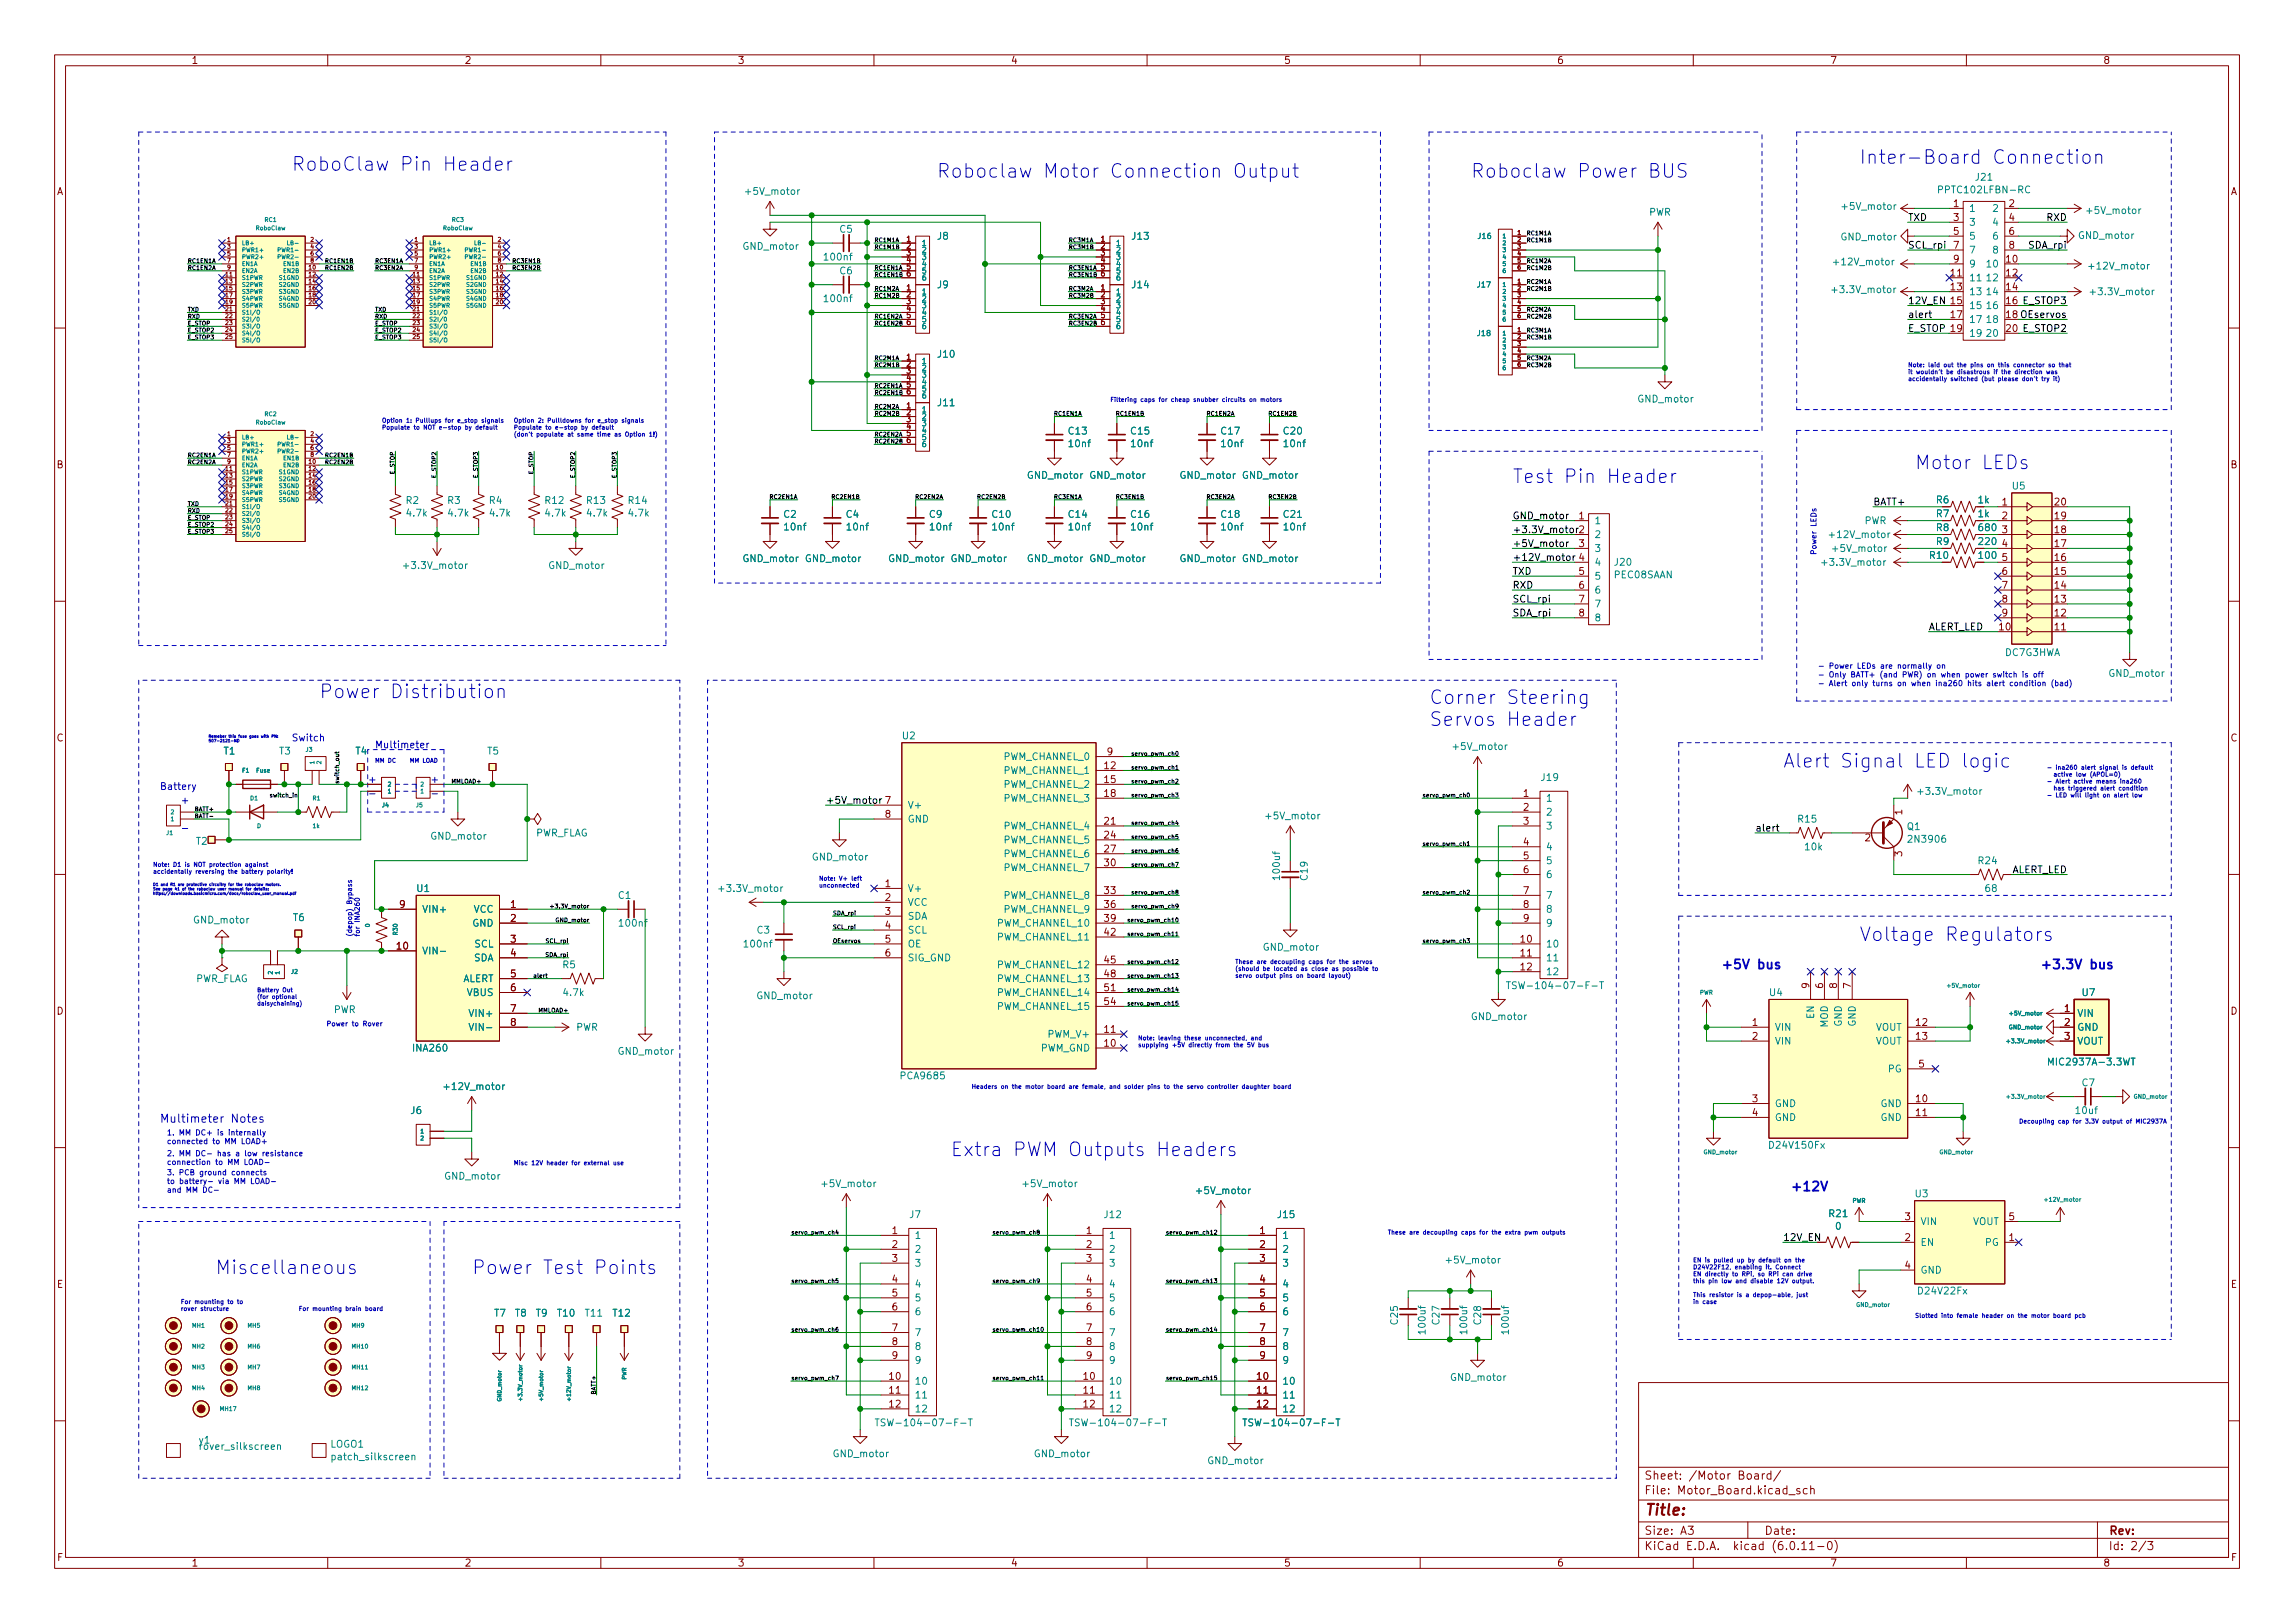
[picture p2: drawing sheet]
<svg xmlns="http://www.w3.org/2000/svg" width="420mm" height="297mm" viewBox="0 0 420 297" stroke-linecap="round" stroke-linejoin="round" font-family="sans-serif">
<defs><g id="words">
<g font-size="3.5" fill="#0000c2">
<text x="53.3" y="31.3">RoboClaw</text>
<text x="73.3" y="31.3">Pin</text>
<text x="81.3" y="31.3">Header</text>
<text x="171.4" y="32.5">Roboclaw</text>
<text x="191" y="32.5">Motor</text>
<text x="203.4" y="32.5">Connection</text>
<text x="226.1" y="32.5">Output</text>
<text x="269.2" y="32.5">Roboclaw</text>
<text x="288.8" y="32.5">Power</text>
<text x="301.9" y="32.5">BUS</text>
<text x="340.4" y="30">Inter-Board</text>
<text x="364.8" y="30">Connection</text>
<text x="276.9" y="88.4">Test</text>
<text x="286.4" y="88.4">Pin</text>
<text x="294.4" y="88.4">Header</text>
<text x="350.5" y="85.9">Motor</text>
<text x="362.9" y="85.9">LEDs</text>
<text x="58.4" y="127.8">Power</text>
<text x="71.5" y="127.8">Distribution</text>
<text x="261.6" y="128.9">Corner</text>
<text x="275.9" y="128.9">Steering</text>
<text x="261.6" y="132.9">Servos</text>
<text x="275.9" y="132.9">Header</text>
<text x="326.4" y="140.5">Alert</text>
<text x="337" y="140.5">Signal</text>
<text x="350.6" y="140.5">LED logic</text>
<text x="340.4" y="172.2">Voltage</text>
<text x="356.2" y="172.2">Regulators</text>
<text x="174" y="211.6">Extra</text>
<text x="185.5" y="211.6">PWM Outputs</text>
<text x="212" y="211.6">Headers</text>
<text x="39.4" y="233.2">Miscellaneous</text>
<text x="86.4" y="233.2">Power</text>
<text x="99.4" y="233.2">Test</text>
<text x="108.9" y="233.2">Points</text>
</g>
<text font-size="2.8" fill="#840000" x="301" y="277.9">Title:</text>
<g font-size="2.4" fill="#0000c2">
<text x="315" y="177.4">+5V</text>
<text x="321.8" y="177.4">bus</text>
<text x="373.4" y="177.4">+3.3V</text>
<text x="382.6" y="177.4">bus</text>
<text x="327.7" y="218">+12V</text>
</g>
<g font-size="2.1" fill="#0000c2">
<text x="29.2" y="205.5">Multimeter</text>
<text x="42.3" y="205.5">Notes</text>
</g>
<g font-size="2.1" fill="#840000">
<text x="301" y="273.9">File:</text>
<text x="301" y="271.2">Sheet:</text>
<text x="307.4" y="273.9">Motor_Board.kicad_sch</text>
<text x="309.2" y="271.2">/Motor</text>
<text x="318.3" y="271.2">Board/</text>
<text x="301" y="281.3">Size:</text>
<text x="307.6" y="281.3">A3</text>
<text x="323" y="281.3">Date:</text>
<text x="386" y="281.3">Rev:</text>
<text x="301" y="284.1">KiCad</text>
<text x="308.7" y="284.1">E.D.A.</text>
<text x="317.6" y="284.1">kicad</text>
<text x="324.8" y="284.1">(6.0.11-0)</text>
<text x="386" y="284.1">Id:</text>
<text x="390.1" y="284.1">2/3</text>
</g>
<g font-size="1.8" fill="#840000">
<text x="35" y="12.1">1</text>
<text x="85" y="12.1">2</text>
<text x="135" y="12.1">3</text>
<text x="185" y="12.1">4</text>
<text x="235" y="12.1">5</text>
<text x="285" y="12.1">6</text>
<text x="335" y="12.1">7</text>
<text x="385" y="12.1">8</text>
<text x="10.4" y="36.1">A</text>
<text x="357.5" y="37.9">1</text>
<text x="357.5" y="40.4">3</text>
<text x="367.6" y="37.9">2</text>
<text x="367.6" y="40.4">4</text>
<text x="408.4" y="36.1">A</text>
<text x="357.5" y="43">5</text>
<text x="357.5" y="45.5">7</text>
<text x="367.6" y="43">6</text>
<text x="367.6" y="45.5">8</text>
<text x="356.9" y="50.6">11</text>
<text x="356.9" y="53.1">13</text>
<text x="357.5" y="48">9</text>
<text x="367" y="48">10</text>
<text x="367" y="50.6">12</text>
<text x="367" y="53.1">14</text>
<text x="356.9" y="58.2">17</text>
<text x="10.3" y="86.1">B</text>
<text x="408.3" y="86.1">B</text>
<text x="288.9" y="95">1</text>
<text x="354.3" y="95">R7</text>
<text x="354.3" y="92.5">R6</text>
<text x="362" y="95">1k</text>
<text x="362" y="92.5">1k</text>
<text x="366.3" y="92.5">1</text>
<text x="366.3" y="95">2</text>
<text x="375.9" y="95">19</text>
<text x="375.9" y="92.5">20</text>
<text x="288.9" y="100.1">3</text>
<text x="354.3" y="97.6">R8</text>
<text x="354.3" y="100.1">R9</text>
<text x="362" y="97.6">680</text>
<text x="362" y="100.1">220</text>
<text x="366.3" y="97.6">3</text>
<text x="366.3" y="100.1">4</text>
<text x="375.9" y="100.1">17</text>
<text x="375.9" y="97.6">18</text>
<text x="288.9" y="102.7">4</text>
<text x="288.9" y="105.2">5</text>
<text x="288.9" y="107.7">6</text>
<text x="362" y="102.7">100</text>
<text x="366.3" y="102.7">5</text>
<text x="366.3" y="105.2">6</text>
<text x="366.3" y="107.7">7</text>
<text x="375.9" y="107.7">14</text>
<text x="375.9" y="105.2">15</text>
<text x="375.9" y="102.7">16</text>
<text x="288.9" y="110.3">7</text>
<text x="288.9" y="112.8">8</text>
<text x="366.3" y="110.3">8</text>
<text x="366.3" y="112.8">9</text>
<text x="375.9" y="112.8">12</text>
<text x="375.9" y="110.3">13</text>
<text x="365.7" y="115.4">10</text>
<text x="375.9" y="115.4">11</text>
<text x="10.3" y="136.1">C</text>
<text x="408.3" y="136.1">C</text>
<text x="201.9" y="140.8">12</text>
<text x="201.9" y="143.3">15</text>
<text x="202.5" y="138.2">9</text>
<text x="161.9" y="147.1">7</text>
<text x="161.9" y="149.6">8</text>
<text x="201.9" y="145.8">18</text>
<text x="278.7" y="145.8">1</text>
<text x="278.7" y="148.4">2</text>
<text x="349" y="149.3" transform="rotate(-90 349 149.3)">1</text>
<text x="201.9" y="150.9">21</text>
<text x="201.9" y="153.5">24</text>
<text x="201.9" y="156">27</text>
<text x="278.7" y="150.9">3</text>
<text x="278.7" y="154.7">4</text>
<text x="201.9" y="158.5">30</text>
<text x="278.7" y="157.3">5</text>
<text x="278.7" y="159.8">6</text>
<text x="73" y="166.2">9</text>
<text x="93.3" y="166.2">1</text>
<text x="161.9" y="162.3">1</text>
<text x="161.9" y="164.9">2</text>
<text x="161.9" y="167.4">3</text>
<text x="201.9" y="163.6">33</text>
<text x="201.9" y="166.2">36</text>
<text x="278.7" y="163.6">7</text>
<text x="278.7" y="166.2">8</text>
<text x="72.4" y="173.8">10</text>
<text x="93.3" y="168.7">2</text>
<text x="93.3" y="172.5">3</text>
<text x="161.9" y="170">4</text>
<text x="161.9" y="172.5">5</text>
<text x="201.9" y="168.7">39</text>
<text x="201.9" y="171.2">42</text>
<text x="278.1" y="172.5">10</text>
<text x="278.7" y="168.7">9</text>
<text x="93.3" y="175">4</text>
<text x="93.3" y="178.9">5</text>
<text x="161.9" y="175">6</text>
<text x="201.9" y="176.3">45</text>
<text x="201.9" y="178.9">48</text>
<text x="278.1" y="175">11</text>
<text x="278.1" y="177.6">12</text>
<text x="93.3" y="181.4">6</text>
<text x="93.3" y="185.2">7</text>
<text x="201.9" y="181.4">51</text>
<text x="201.9" y="183.9">54</text>
<text x="331.2" y="181.1" transform="rotate(-90 331.2 181.1)">9</text>
<text x="333.8" y="181.1" transform="rotate(-90 333.8 181.1)">6</text>
<text x="336.3" y="181.1" transform="rotate(-90 336.3 181.1)">8</text>
<text x="338.8" y="181.1" transform="rotate(-90 338.8 181.1)">7</text>
<text x="377.8" y="185.2">1</text>
<text x="10.3" y="186.1">D</text>
<text x="93.3" y="187.7">8</text>
<text x="201.9" y="191.6">10</text>
<text x="201.9" y="189">11</text>
<text x="320.6" y="187.7">1</text>
<text x="320.6" y="190.3">2</text>
<text x="350.5" y="187.7">12</text>
<text x="350.5" y="190.3">13</text>
<text x="377.8" y="187.7">2</text>
<text x="377.8" y="190.3">3</text>
<text x="408.3" y="186.1">D</text>
<text x="351.1" y="195.4">5</text>
<text x="320.6" y="201.7">3</text>
<text x="350.5" y="201.7">10</text>
<text x="320.6" y="204.3">4</text>
<text x="350.5" y="204.3">11</text>
<text x="163.1" y="225.8">1</text>
<text x="198.7" y="225.8">1</text>
<text x="230.5" y="225.8">1</text>
<text x="348.6" y="227.1">2</text>
<text x="348.6" y="223.3">3</text>
<text x="367.6" y="227.1">1</text>
<text x="367.6" y="223.3">5</text>
<text x="163.1" y="228.4">2</text>
<text x="163.1" y="230.9">3</text>
<text x="198.7" y="228.4">2</text>
<text x="198.7" y="230.9">3</text>
<text x="230.5" y="228.4">2</text>
<text x="230.5" y="230.9">3</text>
<text x="348.6" y="232.2">4</text>
<text x="10.3" y="236.1">E</text>
<text x="163.1" y="234.7">4</text>
<text x="163.1" y="237.3">5</text>
<text x="163.1" y="239.8">6</text>
<text x="198.7" y="234.7">4</text>
<text x="198.7" y="237.3">5</text>
<text x="198.7" y="239.8">6</text>
<text x="230.5" y="234.7">4</text>
<text x="230.5" y="237.3">5</text>
<text x="230.5" y="239.8">6</text>
<text x="408.3" y="236.1">E</text>
<text x="163.1" y="243.6">7</text>
<text x="198.7" y="243.6">7</text>
<text x="230.5" y="243.6">7</text>
<text x="163.1" y="246.2">8</text>
<text x="163.1" y="248.7">9</text>
<text x="198.7" y="246.2">8</text>
<text x="198.7" y="248.7">9</text>
<text x="230.5" y="246.2">8</text>
<text x="230.5" y="248.7">9</text>
<text x="162.5" y="252.5">10</text>
<text x="162.5" y="255.1">11</text>
<text x="162.5" y="257.6">12</text>
<text x="198.1" y="252.5">10</text>
<text x="198.1" y="255.1">11</text>
<text x="198.1" y="257.6">12</text>
<text x="229.9" y="252.5">10</text>
<text x="229.9" y="255.1">11</text>
<text x="229.9" y="257.6">12</text>
<text x="10.4" y="286.1">F</text>
<text x="35" y="287.1">1</text>
<text x="85" y="287.1">2</text>
<text x="135" y="287.1">3</text>
<text x="185" y="287.1">4</text>
<text x="235" y="287.1">5</text>
<text x="285" y="287.1">6</text>
<text x="335" y="287.1">7</text>
<text x="385" y="287.1">8</text>
<text x="408.4" y="286.1">F</text>
</g>
<g font-size="1.8" fill="#008484">
<text x="354.5" y="35.8">PPTC102LFBN-RC</text>
<text x="361.4" y="33.4">J21</text>
<text x="136.1" y="36">+5V_motor</text>
<text x="301.8" y="39.8">PWR</text>
<text x="336.8" y="38.8">+5V_motor</text>
<text x="360.4" y="39.2">1</text>
<text x="360.4" y="41.7">3</text>
<text x="364.7" y="39.2">2</text>
<text x="364.7" y="41.7">4</text>
<text x="381.6" y="39.5">+5V_motor</text>
<text x="135.9" y="46.1">GND_motor</text>
<text x="153.6" y="43">C5</text>
<text x="171.5" y="44.2">J8</text>
<text x="207" y="44.2">J13</text>
<text x="336.9" y="44.4">GND_motor</text>
<text x="360.4" y="44.2">5</text>
<text x="360.4" y="46.8">7</text>
<text x="364.7" y="44.2">6</text>
<text x="364.7" y="46.8">8</text>
<text x="380.3" y="44.1">GND_motor</text>
<text x="150.6" y="48">100nf</text>
<text x="153.6" y="50.6">C6</text>
<text x="171.5" y="53.1">J9</text>
<text x="207" y="53.1">J14</text>
<text x="335.3" y="48.9">+12V_motor</text>
<text x="360.4" y="51.9">11</text>
<text x="360.4" y="49.3">9</text>
<text x="363.4" y="49.3">10</text>
<text x="363.4" y="51.9">12</text>
<text x="382" y="49.7">+12V_motor</text>
<text x="150.6" y="55.7">100nf</text>
<text x="335" y="54">+3.3V_motor</text>
<text x="360.4" y="54.4">13</text>
<text x="360.4" y="56.9">15</text>
<text x="360.4" y="59.5">17</text>
<text x="363.4" y="54.4">14</text>
<text x="363.4" y="56.9">16</text>
<text x="363.4" y="59.5">18</text>
<text x="382.3" y="54.4">+3.3V_motor</text>
<text x="171.5" y="65.8">J10</text>
<text x="360.4" y="62">19</text>
<text x="363.4" y="62">20</text>
<text x="171.5" y="74.7">J11</text>
<text x="299.7" y="74">GND_motor</text>
<text x="195.4" y="79.9">C13</text>
<text x="195.4" y="82.2">10nf</text>
<text x="206.8" y="79.9">C15</text>
<text x="206.8" y="82.2">10nf</text>
<text x="223.3" y="79.9">C17</text>
<text x="223.3" y="82.2">10nf</text>
<text x="234.8" y="79.9">C20</text>
<text x="234.8" y="82.2">10nf</text>
<text x="187.9" y="88">GND_motor</text>
<text x="199.4" y="88">GND_motor</text>
<text x="215.9" y="88">GND_motor</text>
<text x="227.3" y="88">GND_motor</text>
<text x="368.2" y="90">U5</text>
<text x="74.2" y="92.6">R2</text>
<text x="74.2" y="94.9">4.7k</text>
<text x="81.8" y="92.6">R3</text>
<text x="81.8" y="94.9">4.7k</text>
<text x="89.4" y="92.6">R4</text>
<text x="89.4" y="94.9">4.7k</text>
<text x="99.6" y="92.6">R12</text>
<text x="99.6" y="94.9">4.7k</text>
<text x="107.2" y="92.6">R13</text>
<text x="107.2" y="94.9">4.7k</text>
<text x="114.8" y="92.6">R14</text>
<text x="114.8" y="94.9">4.7k</text>
<text x="143.3" y="95.1">C2</text>
<text x="154.7" y="95.1">C4</text>
<text x="170" y="95.1">C9</text>
<text x="181.4" y="95.1">C10</text>
<text x="195.4" y="95.1">C14</text>
<text x="206.8" y="95.1">C16</text>
<text x="223.3" y="95.1">C18</text>
<text x="234.8" y="95.1">C21</text>
<text x="143.3" y="97.5">10nf</text>
<text x="154.7" y="97.5">10nf</text>
<text x="170" y="97.5">10nf</text>
<text x="181.4" y="97.5">10nf</text>
<text x="195.4" y="97.5">10nf</text>
<text x="206.8" y="97.5">10nf</text>
<text x="223.3" y="97.5">10nf</text>
<text x="234.8" y="97.5">10nf</text>
<text x="291.8" y="96.3">1</text>
<text x="291.8" y="98.8">2</text>
<text x="291.8" y="101.4">3</text>
<text x="334.5" y="98.8">+12V_motor</text>
<text x="335.1" y="101.4">+5V_motor</text>
<text x="341.3" y="96.3">PWR</text>
<text x="73.5" y="104.5">+3.3V_motor</text>
<text x="100.3" y="104.5">GND_motor</text>
<text x="135.9" y="103.2">GND_motor</text>
<text x="147.3" y="103.2">GND_motor</text>
<text x="162.5" y="103.2">GND_motor</text>
<text x="174" y="103.2">GND_motor</text>
<text x="187.9" y="103.2">GND_motor</text>
<text x="199.4" y="103.2">GND_motor</text>
<text x="215.9" y="103.2">GND_motor</text>
<text x="227.3" y="103.2">GND_motor</text>
<text x="291.8" y="103.9">4</text>
<text x="291.8" y="106.5">5</text>
<text x="295.4" y="103.9">J20</text>
<text x="295.4" y="106.2">PEC08SAAN</text>
<text x="333.1" y="103.9">+3.3V_motor</text>
<text x="353.1" y="102.7">R10</text>
<text x="291.8" y="109">6</text>
<text x="291.8" y="111.5">7</text>
<text x="291.8" y="114.1">8</text>
<text x="367" y="120.4">DC7G3HWA</text>
<text x="385.9" y="124.2">GND_motor</text>
<text x="165" y="135.7">U2</text>
<text x="265.6" y="137.6">+5V_motor</text>
<text x="40.8" y="138.5">T1</text>
<text x="51" y="138.5">T3</text>
<text x="65" y="138.5">T4</text>
<text x="89.1" y="138.5">T5</text>
<text x="183.6" y="142">PWM_CHANNEL_1</text>
<text x="183.6" y="139.5">PWM_CHANNEL_0</text>
<text x="281.9" y="143.3">J19</text>
<text x="166.1" y="148.4">V+</text>
<text x="183.6" y="144.6">PWM_CHANNEL_2</text>
<text x="183.6" y="147.1">PWM_CHANNEL_3</text>
<text x="283" y="147.1">1</text>
<text x="283" y="149.6">2</text>
<text x="350.7" y="145.8">+3.3V_motor</text>
<text x="35.8" y="155">T2</text>
<text x="78.7" y="154">GND_motor</text>
<text x="98.1" y="153.5">PWR_FLAG</text>
<text x="166.1" y="150.9">GND</text>
<text x="183.6" y="152.2">PWM_CHANNEL_4</text>
<text x="183.6" y="154.7">PWM_CHANNEL_5</text>
<text x="231.4" y="150.3">+5V_motor</text>
<text x="283" y="152.2">3</text>
<text x="283" y="156">4</text>
<text x="328.9" y="150.9">R15</text>
<text x="330.2" y="156">10k</text>
<text x="349" y="152.3">Q1</text>
<text x="349" y="154.6">2N3906</text>
<text x="148.6" y="157.9">GND_motor</text>
<text x="183.6" y="157.3">PWM_CHANNEL_6</text>
<text x="183.6" y="159.8">PWM_CHANNEL_7</text>
<text x="234.7" y="161.3" transform="rotate(-90 234.7 161.3)">100uf</text>
<text x="239.8" y="161.3" transform="rotate(-90 239.8 161.3)">C19</text>
<text x="283" y="158.5">5</text>
<text x="283" y="161.1">6</text>
<text x="362" y="158.5">R24</text>
<text x="76.1" y="163.6">U1</text>
<text x="77.2" y="167.4">VIN+</text>
<text x="86.6" y="167.4">VCC</text>
<text x="113" y="164.9">C1</text>
<text x="131.2" y="163.6">+3.3V_motor</text>
<text x="166.1" y="163.6">V+</text>
<text x="166.1" y="166.2">VCC</text>
<text x="183.6" y="164.9">PWM_CHANNEL_8</text>
<text x="183.6" y="167.4">PWM_CHANNEL_9</text>
<text x="283" y="164.9">7</text>
<text x="283" y="167.4">8</text>
<text x="363.2" y="163.6">68</text>
<text x="35.3" y="169.4">GND_motor</text>
<text x="53.5" y="168.9">T6</text>
<text x="86.4" y="170">GND</text>
<text x="86.8" y="173.8">SCL</text>
<text x="113" y="170">100nf</text>
<text x="135.9" y="173.8">100nf</text>
<text x="138.4" y="171.2">C3</text>
<text x="166.1" y="168.7">SDA</text>
<text x="166.1" y="171.2">SCL</text>
<text x="166.1" y="173.8">OE</text>
<text x="182.4" y="170">PWM_CHANNEL_10</text>
<text x="182.4" y="172.5">PWM_CHANNEL_11</text>
<text x="283" y="173.8">10</text>
<text x="283" y="170">9</text>
<text x="77.2" y="175">VIN-</text>
<text x="86.7" y="176.3">SDA</text>
<text x="102.9" y="177.6">R5</text>
<text x="166.1" y="176.3">SIG_GND</text>
<text x="182.4" y="177.6">PWM_CHANNEL_12</text>
<text x="231.1" y="174.4">GND_motor</text>
<text x="283" y="176.3">11</text>
<text x="283" y="178.9">12</text>
<text x="35.8" y="180.1">PWR_FLAG</text>
<text x="61" y="185.8">PWR</text>
<text x="84.8" y="180.1">ALERT</text>
<text x="85.4" y="182.7">VBUS</text>
<text x="102.9" y="182.7">4.7k</text>
<text x="138.4" y="183.3">GND_motor</text>
<text x="182.4" y="180.1">PWM_CHANNEL_13</text>
<text x="182.4" y="182.7">PWM_CHANNEL_14</text>
<text x="182.4" y="185.2">PWM_CHANNEL_15</text>
<text x="275.6" y="181.4">TSW-104-07-F-T</text>
<text x="323.8" y="182.7">U4</text>
<text x="381" y="182.7">U7</text>
<text x="85.7" y="186.5">VIN+</text>
<text x="85.7" y="189">VIN-</text>
<text x="105.4" y="189">PWR</text>
<text x="191.7" y="190.3">PWM_V+</text>
<text x="269.2" y="187.1">GND_motor</text>
<text x="324.9" y="189">VIN</text>
<text x="324.9" y="191.6">VIN</text>
<text x="332.5" y="186.6" transform="rotate(-90 332.5 186.6)">EN</text>
<text x="335" y="188.1" transform="rotate(-90 335 188.1)">MOD</text>
<text x="337.6" y="188" transform="rotate(-90 337.6 188)">GND</text>
<text x="340.1" y="188" transform="rotate(-90 340.1 188)">GND</text>
<text x="343.4" y="189">VOUT</text>
<text x="343.4" y="191.6">VOUT</text>
<text x="380.2" y="186.5">VIN</text>
<text x="380.2" y="189">GND</text>
<text x="380.2" y="191.6">VOUT</text>
<text x="75.3" y="192.8">INA260</text>
<text x="113" y="193.4">GND_motor</text>
<text x="164.6" y="197.9">PCA9685</text>
<text x="190.5" y="192.8">PWM_GND</text>
<text x="345.5" y="196.6">PG</text>
<text x="374.7" y="195.4">MIC2937A-3.3WT</text>
<text x="80.9" y="199.9">+12V_motor</text>
<text x="324.9" y="203">GND</text>
<text x="344.2" y="203">GND</text>
<text x="381" y="199.2">C7</text>
<text x="75" y="204.3">J6</text>
<text x="324.9" y="205.5">GND</text>
<text x="344.2" y="205.5">GND</text>
<text x="379.7" y="204.3">10uf</text>
<text x="323.6" y="210.6">D24V150Fx</text>
<text x="81.2" y="216.3">GND_motor</text>
<text x="150.1" y="217.6">+5V_motor</text>
<text x="186.9" y="217.6">+5V_motor</text>
<text x="218.7" y="218.9">+5V_motor</text>
<text x="350.4" y="219.5">U3</text>
<text x="166.4" y="223.3">J7</text>
<text x="167.4" y="227.1">1</text>
<text x="201.9" y="223.3">J12</text>
<text x="202.9" y="227.1">1</text>
<text x="233.7" y="223.3">J15</text>
<text x="234.7" y="227.1">1</text>
<text x="334.6" y="223.1">R21</text>
<text x="335.9" y="225.4">0</text>
<text x="351.5" y="224.6">VIN</text>
<text x="361.1" y="224.6">VOUT</text>
<text x="167.4" y="229.7">2</text>
<text x="167.4" y="232.2">3</text>
<text x="202.9" y="229.7">2</text>
<text x="202.9" y="232.2">3</text>
<text x="234.7" y="229.7">2</text>
<text x="234.7" y="232.2">3</text>
<text x="264.4" y="231.6">+5V_motor</text>
<text x="351.5" y="228.4">EN</text>
<text x="351.5" y="233.5">GND</text>
<text x="363.3" y="228.4">PG</text>
<text x="167.4" y="236">4</text>
<text x="167.4" y="238.5">5</text>
<text x="202.9" y="236">4</text>
<text x="202.9" y="238.5">5</text>
<text x="234.7" y="236">4</text>
<text x="234.7" y="238.5">5</text>
<text x="350.9" y="237.3">D24V22Fx</text>
<text x="90.4" y="241.3">T7</text>
<text x="94.2" y="241.3">T8</text>
<text x="98" y="241.3">T9</text>
<text x="101.9" y="241.3">T10</text>
<text x="106.9" y="241.3">T11</text>
<text x="112" y="241.3">T12</text>
<text x="167.4" y="241.1">6</text>
<text x="167.4" y="244.9">7</text>
<text x="202.9" y="241.1">6</text>
<text x="202.9" y="244.9">7</text>
<text x="234.7" y="241.1">6</text>
<text x="234.7" y="244.9">7</text>
<text x="256.3" y="242.6" transform="rotate(-90 256.3 242.6)">C25</text>
<text x="261.4" y="244.5" transform="rotate(-90 261.4 244.5)">100uf</text>
<text x="263.9" y="242.6" transform="rotate(-90 263.9 242.6)">C27</text>
<text x="269" y="244.5" transform="rotate(-90 269 244.5)">100uf</text>
<text x="271.5" y="242.6" transform="rotate(-90 271.5 242.6)">C28</text>
<text x="276.6" y="244.5" transform="rotate(-90 276.6 244.5)">100uf</text>
<text x="167.4" y="247.4">8</text>
<text x="167.4" y="250">9</text>
<text x="202.9" y="247.4">8</text>
<text x="202.9" y="250">9</text>
<text x="234.7" y="247.4">8</text>
<text x="234.7" y="250">9</text>
<text x="167.4" y="253.8">10</text>
<text x="167.4" y="256.3">11</text>
<text x="202.9" y="253.8">10</text>
<text x="202.9" y="256.3">11</text>
<text x="234.7" y="253.8">10</text>
<text x="234.7" y="256.3">11</text>
<text x="265.4" y="253.1">GND_motor</text>
<text x="160" y="261.4">TSW-104-07-F-T</text>
<text x="167.4" y="258.9">12</text>
<text x="195.6" y="261.4">TSW-104-07-F-T</text>
<text x="202.9" y="258.9">12</text>
<text x="227.3" y="261.4">TSW-104-07-F-T</text>
<text x="234.7" y="258.9">12</text>
<text x="36.3" y="264.6">y1</text>
<text x="36.3" y="265.7">rover_silkscreen</text>
<text x="60.4" y="265.3">LOGO1</text>
<text x="60.4" y="267.6">patch_silkscreen</text>
<text x="152.4" y="267.1">GND_motor</text>
<text x="189.2" y="267.1">GND_motor</text>
<text x="220.9" y="268.3">GND_motor</text>
</g>
<g font-size="1.8">
<text x="349.2" y="40.4">TXD</text>
<text x="374.6" y="40.4">RXD</text>
<text x="349.2" y="45.5">SCL_rpi</text>
<text x="371.2" y="45.5">SDA_rpi</text>
<text x="349.2" y="58.2">alert</text>
<text x="349.2" y="55.7">12V_EN 15</text>
<text x="367" y="55.7">16 E_STOP3</text>
<text x="367" y="58.2">18 OEservos</text>
<text x="349.2" y="60.7">E_STOP 19</text>
<text x="367" y="60.7">20 E_STOP2</text>
<text x="276.9" y="95">GND_motor</text>
<text x="342.9" y="92.5">BATT+</text>
<text x="276.9" y="100.1">+5V_motor</text>
<text x="276.9" y="97.6">+3.3V_motor</text>
<text x="288.9" y="97.6">2</text>
<text x="276.9" y="102.6">+12V_motor</text>
<text x="276.9" y="107.7">RXD</text>
<text x="276.9" y="105.2">TXD</text>
<text x="276.9" y="112.8">SDA_rpi</text>
<text x="276.9" y="110.3">SCL_rpi</text>
<text x="353.1" y="115.3">ALERT_LED</text>
<text x="151.1" y="147.1">+5V_motor</text>
<text x="321.3" y="152.2">alert</text>
<text x="368.4" y="159.8">ALERT_LED</text>
<text x="326.4" y="227.1">12V_EN</text>
</g>
<g font-size="1.8" fill="#0000c2">
<text x="53.3" y="135.7">Switch</text>
<text x="68.6" y="136.9">Multimeter</text>
<text x="67.3" y="143.3">+</text>
<text x="78.7" y="143.3">+</text>
<text x="29.2" y="144.6">Battery</text>
<text x="33" y="147.1">+</text>
</g>
<g font-size="1.4" fill="#840000">
<text x="165.8" y="44.2">1</text>
<text x="165.8" y="45.5">2</text>
<text x="165.8" y="46.8">3</text>
<text x="201.4" y="44.2">1</text>
<text x="201.4" y="45.5">2</text>
<text x="201.4" y="46.8">3</text>
<text x="165.8" y="53.1">1</text>
<text x="165.8" y="48">4</text>
<text x="165.8" y="49.3">5</text>
<text x="165.8" y="50.6">6</text>
<text x="201.4" y="53.1">1</text>
<text x="201.4" y="48">4</text>
<text x="201.4" y="49.3">5</text>
<text x="201.4" y="50.6">6</text>
<text x="165.8" y="54.4">2</text>
<text x="165.8" y="55.7">3</text>
<text x="165.8" y="56.9">4</text>
<text x="165.8" y="58.2">5</text>
<text x="165.8" y="59.5">6</text>
<text x="201.4" y="54.4">2</text>
<text x="201.4" y="55.7">3</text>
<text x="201.4" y="56.9">4</text>
<text x="201.4" y="58.2">5</text>
<text x="201.4" y="59.5">6</text>
<text x="165.8" y="65.8">1</text>
<text x="165.8" y="67.1">2</text>
<text x="165.8" y="68.4">3</text>
<text x="165.8" y="69.6">4</text>
<text x="165.8" y="70.9">5</text>
<text x="165.8" y="72.2">6</text>
<text x="165.8" y="74.7">1</text>
<text x="165.8" y="76">2</text>
<text x="165.8" y="77.3">3</text>
<text x="165.8" y="78.5">4</text>
<text x="165.8" y="79.8">5</text>
<text x="165.8" y="81.1">6</text>
</g>
<g font-size="1.4" fill="#008484">
<text x="168.7" y="45.3">1</text>
<text x="168.7" y="46.6">2</text>
<text x="168.7" y="47.8">3</text>
<text x="204.2" y="45.3">1</text>
<text x="204.2" y="46.6">2</text>
<text x="204.2" y="47.8">3</text>
<text x="270.4" y="44">J16</text>
<text x="168.7" y="49.1">4</text>
<text x="168.7" y="50.4">5</text>
<text x="168.7" y="51.6">6</text>
<text x="204.2" y="49.1">4</text>
<text x="204.2" y="50.4">5</text>
<text x="204.2" y="51.6">6</text>
<text x="270.3" y="52.9">J17</text>
<text x="168.7" y="54.2">1</text>
<text x="168.7" y="55.4">2</text>
<text x="168.7" y="56.7">3</text>
<text x="168.7" y="58">4</text>
<text x="168.7" y="59.3">5</text>
<text x="204.2" y="54.2">1</text>
<text x="204.2" y="55.4">2</text>
<text x="204.2" y="56.7">3</text>
<text x="204.2" y="58">4</text>
<text x="204.2" y="59.3">5</text>
<text x="168.7" y="60.5">6</text>
<text x="204.2" y="60.5">6</text>
<text x="270.3" y="61.8">J18</text>
<text x="168.7" y="66.9">1</text>
<text x="168.7" y="68.1">2</text>
<text x="168.7" y="69.4">3</text>
<text x="168.7" y="70.7">4</text>
<text x="168.7" y="72">5</text>
<text x="168.7" y="73.2">6</text>
<text x="168.7" y="75.8">1</text>
<text x="168.7" y="77">2</text>
<text x="168.7" y="78.3">3</text>
<text x="168.7" y="79.6">4</text>
<text x="168.7" y="80.8">5</text>
<text x="168.7" y="82.1">6</text>
</g>
<g font-size="1.4" fill="#0000c2">
<text x="332.5" y="101.6" transform="rotate(-90 332.5 101.6)">Power</text>
<text x="332.5" y="96.3" transform="rotate(-90 332.5 96.3)">LEDs</text>
<text x="334.9" y="122.4">Power</text>
<text x="334.9" y="124">Only</text>
<text x="334.9" y="125.6">Alert</text>
<text x="339" y="124">BATT+</text>
<text x="339.2" y="125.6">only</text>
<text x="340.2" y="122.4">LEDs</text>
<text x="343.2" y="125.6">turns</text>
<text x="344.5" y="124">(and</text>
<text x="344.6" y="122.4">are</text>
<text x="347.8" y="122.4">normally</text>
<text x="347.8" y="125.6">on</text>
<text x="348.7" y="124">PWR)</text>
<text x="350.5" y="125.6">when</text>
<text x="353.4" y="124">on</text>
<text x="355.1" y="125.6">ina260</text>
<text x="355.2" y="122.4">on</text>
<text x="356.1" y="124">when</text>
<text x="360.7" y="124">power</text>
<text x="361.1" y="125.6">hits</text>
<text x="364.8" y="125.6">alert</text>
<text x="365.9" y="124">switch</text>
<text x="369.1" y="125.6">condition</text>
<text x="373.6" y="124">off</text>
<text x="376.9" y="125.6">(bad)</text>
<text x="30.5" y="207.8">1.</text>
<text x="30.5" y="209.4">connected</text>
<text x="32.8" y="207.8">MM DC+</text>
<text x="38.9" y="209.4">to</text>
<text x="40.1" y="207.8">is</text>
<text x="41.3" y="209.4">MM LOAD+</text>
<text x="42.3" y="207.8">internally</text>
<text x="30.5" y="215.1">3.</text>
<text x="30.5" y="211.6">2.</text>
<text x="30.5" y="213.2">connection</text>
<text x="32.8" y="215.1">PCB</text>
<text x="32.8" y="211.6">MM DC-</text>
<text x="36.7" y="215.1">ground</text>
<text x="39.5" y="213.2">to</text>
<text x="40.1" y="211.6">has</text>
<text x="41.8" y="213.2">MM LOAD-</text>
<text x="42.7" y="215.1">connects</text>
<text x="43.6" y="211.6">a</text>
<text x="45.4" y="211.6">low</text>
<text x="48.8" y="211.6">resistance</text>
<text x="30.5" y="216.7">to</text>
<text x="30.5" y="218.3">and</text>
<text x="32.8" y="216.7">battery-</text>
<text x="34.1" y="218.3">MM DC-</text>
<text x="40.1" y="216.7">via</text>
<text x="43.2" y="216.7">MM LOAD-</text>
</g>
<g font-size="1.2" fill="#0000c2">
<text x="64.4" y="165.5" transform="rotate(-90 64.4 165.5)">Bypass</text>
<text x="64.4" y="171.5" transform="rotate(-90 64.4 171.5)">(depop)</text>
<text x="65.9" y="171.5" transform="rotate(-90 65.9 171.5)">for</text>
<text x="65.9" y="168.8" transform="rotate(-90 65.9 168.8)">INA260</text>
<text x="59.7" y="187.8">Power</text>
<text x="64.5" y="187.8">to</text>
<text x="66.6" y="187.8">Rover</text>
</g>
<g font-size="1.1" fill="#008484">
<text x="48.3" y="40.8">RC1</text>
<text x="82.6" y="40.8">RC3</text>
<text x="44.2" y="45.1">LB+</text>
<text x="44.2" y="46.4">PWR1+</text>
<text x="44.2" y="47.6">PWR2+</text>
<text x="46.7" y="42.4">RoboClaw</text>
<text x="50.6" y="46.4">PWR1-</text>
<text x="50.6" y="47.6">PWR2-</text>
<text x="52.4" y="45.1">LB-</text>
<text x="78.5" y="45.1">LB+</text>
<text x="78.5" y="46.4">PWR1+</text>
<text x="78.5" y="47.6">PWR2+</text>
<text x="81" y="42.4">RoboClaw</text>
<text x="84.9" y="46.4">PWR1-</text>
<text x="84.9" y="47.6">PWR2-</text>
<text x="86.7" y="45.1">LB-</text>
<text x="275" y="43.8">1</text>
<text x="275" y="45.1">2</text>
<text x="275" y="46.4">3</text>
<text x="275" y="47.6">4</text>
<text x="44.2" y="51.5">S1PWR</text>
<text x="44.2" y="52.7">S2PWR</text>
<text x="44.2" y="54">S3PWR</text>
<text x="44.2" y="48.9">EN1A</text>
<text x="44.2" y="50.2">EN2A</text>
<text x="50.9" y="51.5">S1GND</text>
<text x="50.9" y="52.7">S2GND</text>
<text x="50.9" y="54">S3GND</text>
<text x="51.7" y="50.2">EN2B</text>
<text x="51.7" y="48.9">EN1B</text>
<text x="78.5" y="51.5">S1PWR</text>
<text x="78.5" y="52.7">S2PWR</text>
<text x="78.5" y="54">S3PWR</text>
<text x="78.5" y="48.9">EN1A</text>
<text x="78.5" y="50.2">EN2A</text>
<text x="85.2" y="51.5">S1GND</text>
<text x="85.2" y="52.7">S2GND</text>
<text x="85.2" y="54">S3GND</text>
<text x="86" y="50.2">EN2B</text>
<text x="86" y="48.9">EN1B</text>
<text x="275" y="48.9">5</text>
<text x="275" y="50.2">6</text>
<text x="275" y="52.7">1</text>
<text x="275" y="54">2</text>
<text x="44.2" y="55.3">S4PWR</text>
<text x="44.2" y="56.5">S5PWR</text>
<text x="44.2" y="57.8">S1I/O</text>
<text x="44.2" y="59.1">S2I/0</text>
<text x="50.9" y="55.3">S4GND</text>
<text x="50.9" y="56.5">S5GND</text>
<text x="78.5" y="55.3">S4PWR</text>
<text x="78.5" y="56.5">S5PWR</text>
<text x="78.5" y="57.8">S1I/O</text>
<text x="78.5" y="59.1">S2I/0</text>
<text x="85.2" y="55.3">S4GND</text>
<text x="85.2" y="56.5">S5GND</text>
<text x="275" y="55.3">3</text>
<text x="275" y="56.5">4</text>
<text x="275" y="57.8">5</text>
<text x="275" y="59.1">6</text>
<text x="44.2" y="60.3">S3I/O</text>
<text x="44.2" y="61.6">S4I/O</text>
<text x="44.2" y="62.9">S5I/O</text>
<text x="78.5" y="60.3">S3I/O</text>
<text x="78.5" y="61.6">S4I/O</text>
<text x="78.5" y="62.9">S5I/O</text>
<text x="275" y="61.6">1</text>
<text x="275" y="62.9">2</text>
<text x="275" y="64.2">3</text>
<text x="275" y="65.4">4</text>
<text x="275" y="66.7">5</text>
<text x="275" y="68">6</text>
<text x="46.7" y="77.9">RoboClaw</text>
<text x="48.3" y="76.4">RC2</text>
<text x="44.2" y="80.7">LB+</text>
<text x="44.2" y="81.9">PWR1+</text>
<text x="44.2" y="83.2">PWR2+</text>
<text x="50.6" y="81.9">PWR1-</text>
<text x="50.6" y="83.2">PWR2-</text>
<text x="52.4" y="80.7">LB-</text>
<text x="44.2" y="87">S1PWR</text>
<text x="44.2" y="88.3">S2PWR</text>
<text x="44.2" y="89.6">S3PWR</text>
<text x="44.2" y="84.5">EN1A</text>
<text x="44.2" y="85.7">EN2A</text>
<text x="50.9" y="87">S1GND</text>
<text x="50.9" y="88.3">S2GND</text>
<text x="50.9" y="89.6">S3GND</text>
<text x="51.7" y="85.7">EN2B</text>
<text x="51.7" y="84.5">EN1B</text>
<text x="44.2" y="90.8">S4PWR</text>
<text x="44.2" y="92.1">S5PWR</text>
<text x="44.2" y="93.4">S1I/O</text>
<text x="44.2" y="94.6">S2I/0</text>
<text x="44.2" y="95.9">S3I/O</text>
<text x="50.9" y="90.8">S4GND</text>
<text x="50.9" y="92.1">S5GND</text>
<text x="44.2" y="97.2">S4I/O</text>
<text x="44.2" y="98.4">S5I/O</text>
<text x="55.9" y="137.8">J3</text>
<text x="44.2" y="141.6">F1</text>
<text x="46.8" y="141.6">Fuse</text>
<text x="57.8" y="140" transform="rotate(-90 57.8 140)">1</text>
<text x="59" y="140" transform="rotate(-90 59 140)">2</text>
<text x="31.1" y="149.2">2</text>
<text x="45.7" y="146.7">D1</text>
<text x="57.1" y="146.7">R1</text>
<text x="69.8" y="148">J4</text>
<text x="70.9" y="145.4">1</text>
<text x="70.9" y="144.2">2</text>
<text x="76" y="148">J5</text>
<text x="76.8" y="145.4">1</text>
<text x="76.8" y="144.2">2</text>
<text x="30.3" y="153.1">J1</text>
<text x="31.1" y="150.5">1</text>
<text x="47" y="151.8">D</text>
<text x="57.1" y="151.8">1k</text>
<text x="67.9" y="169.8" transform="rotate(-90 67.9 169.8)">0</text>
<text x="73" y="171.3" transform="rotate(-90 73 171.3)">R30</text>
<text x="50.1" y="178.5" transform="rotate(-90 50.1 178.5)">2</text>
<text x="51.4" y="178.5" transform="rotate(-90 51.4 178.5)">1</text>
<text x="53.2" y="178.5">J2</text>
<text x="311.1" y="182.3">PWR</text>
<text x="356.2" y="181">+5V_motor</text>
<text x="367.1" y="191.2">+3.3V_motor</text>
<text x="367.7" y="188.6">GND_motor</text>
<text x="367.7" y="186.1">+5V_motor</text>
<text x="367.1" y="201.3">+3.3V_motor</text>
<text x="390.5" y="201.3">GND_motor</text>
<text x="76.8" y="207.7">1</text>
<text x="76.8" y="208.9">2</text>
<text x="311.8" y="211.5">GND_motor</text>
<text x="355" y="211.5">GND_motor</text>
<text x="339.1" y="220.4">PWR</text>
<text x="374" y="220.2">+12V_motor</text>
<text x="339.7" y="239.4">GND_motor</text>
<text x="35" y="243.2">MH1</text>
<text x="45.2" y="243.2">MH5</text>
<text x="64.3" y="243.2">MH9</text>
<text x="35" y="247">MH2</text>
<text x="35" y="250.8">MH3</text>
<text x="45.2" y="250.8">MH7</text>
<text x="45.2" y="247">MH6</text>
<text x="64.3" y="247">MH10</text>
<text x="64.3" y="250.8">MH11</text>
<text x="35" y="254.7">MH4</text>
<text x="45.2" y="254.7">MH8</text>
<text x="64.3" y="254.7">MH12</text>
<text x="40.1" y="258.5">MH17</text>
</g>
<g font-size="1.1" fill="#840000">
<text x="41.5" y="44.2">1</text>
<text x="41.5" y="45.5">3</text>
<text x="41.5" y="46.8">5</text>
<text x="56.7" y="44.2">2</text>
<text x="56.7" y="45.5">4</text>
<text x="56.7" y="46.8">6</text>
<text x="75.8" y="44.2">1</text>
<text x="75.8" y="45.5">3</text>
<text x="75.8" y="46.8">5</text>
<text x="91" y="44.2">2</text>
<text x="91" y="45.5">4</text>
<text x="91" y="46.8">6</text>
<text x="277.7" y="43">1</text>
<text x="277.7" y="44.2">2</text>
<text x="277.7" y="45.5">3</text>
<text x="277.7" y="46.8">4</text>
<text x="41.1" y="50.6">11</text>
<text x="41.1" y="51.9">13</text>
<text x="41.1" y="53.1">15</text>
<text x="41.5" y="48">7</text>
<text x="41.5" y="49.3">9</text>
<text x="56.3" y="49.3">10</text>
<text x="56.3" y="50.6">12</text>
<text x="56.3" y="51.9">14</text>
<text x="56.3" y="53.1">16</text>
<text x="56.7" y="48">8</text>
<text x="75.4" y="50.6">11</text>
<text x="75.4" y="51.9">13</text>
<text x="75.4" y="53.1">15</text>
<text x="75.8" y="48">7</text>
<text x="75.8" y="49.3">9</text>
<text x="90.6" y="49.3">10</text>
<text x="90.6" y="50.6">12</text>
<text x="90.6" y="51.9">14</text>
<text x="90.6" y="53.1">16</text>
<text x="91" y="48">8</text>
<text x="277.7" y="48">5</text>
<text x="277.7" y="49.3">6</text>
<text x="277.7" y="51.9">1</text>
<text x="277.7" y="53.1">2</text>
<text x="41.1" y="54.4">17</text>
<text x="41.1" y="55.7">19</text>
<text x="41.1" y="56.9">21</text>
<text x="41.1" y="58.2">22</text>
<text x="41.1" y="59.5">23</text>
<text x="56.3" y="54.4">18</text>
<text x="56.3" y="55.7">20</text>
<text x="75.4" y="54.4">17</text>
<text x="75.4" y="55.7">19</text>
<text x="75.4" y="56.9">21</text>
<text x="75.4" y="58.2">22</text>
<text x="75.4" y="59.5">23</text>
<text x="90.6" y="54.4">18</text>
<text x="90.6" y="55.7">20</text>
<text x="277.7" y="54.4">3</text>
<text x="277.7" y="55.7">4</text>
<text x="277.7" y="56.9">5</text>
<text x="277.7" y="58.2">6</text>
<text x="41.1" y="60.7">24</text>
<text x="41.1" y="62">25</text>
<text x="75.4" y="60.7">24</text>
<text x="75.4" y="62">25</text>
<text x="277.7" y="60.7">1</text>
<text x="277.7" y="62">2</text>
<text x="277.7" y="63.3">3</text>
<text x="277.7" y="64.6">4</text>
<text x="277.7" y="65.8">5</text>
<text x="277.7" y="67.1">6</text>
<text x="41.5" y="79.8">1</text>
<text x="41.5" y="81.1">3</text>
<text x="41.5" y="82.3">5</text>
<text x="41.5" y="83.6">7</text>
<text x="56.7" y="79.8">2</text>
<text x="56.7" y="81.1">4</text>
<text x="56.7" y="82.3">6</text>
<text x="56.7" y="83.6">8</text>
<text x="41.1" y="86.1">11</text>
<text x="41.1" y="87.4">13</text>
<text x="41.1" y="88.7">15</text>
<text x="41.1" y="90">17</text>
<text x="41.5" y="84.9">9</text>
<text x="56.3" y="84.9">10</text>
<text x="56.3" y="86.1">12</text>
<text x="56.3" y="87.4">14</text>
<text x="56.3" y="88.7">16</text>
<text x="56.3" y="90">18</text>
<text x="41.1" y="91.2">19</text>
<text x="41.1" y="92.5">21</text>
<text x="41.1" y="93.8">22</text>
<text x="41.1" y="95">23</text>
<text x="56.3" y="91.2">20</text>
<text x="41.1" y="96.3">24</text>
<text x="41.1" y="97.6">25</text>
</g>
<g font-size="1.1">
<text x="160" y="44.3">RC1M1A</text>
<text x="160" y="45.6">RC1M1B</text>
<text x="195.6" y="44.3">RC3M1A</text>
<text x="195.6" y="45.6">RC3M1B</text>
<text x="279.4" y="44.3">RC1M1B</text>
<text x="279.4" y="43.1">RC1M1A</text>
<text x="34.3" y="49.4">RC1EN2A</text>
<text x="34.3" y="48.1">RC1EN1A</text>
<text x="59.4" y="49.4">RC1EN2B</text>
<text x="59.4" y="48.1">RC1EN1B</text>
<text x="68.6" y="48.1">RC3EN1A</text>
<text x="68.6" y="49.4">RC3EN2A</text>
<text x="93.7" y="48.1">RC3EN1B</text>
<text x="93.7" y="49.4">RC3EN2B</text>
<text x="160" y="50.7">RC1EN1B</text>
<text x="160" y="53.2">RC1M2A</text>
<text x="160" y="49.4">RC1EN1A</text>
<text x="195.6" y="53.2">RC3M2A</text>
<text x="195.6" y="49.4">RC3EN1A</text>
<text x="195.6" y="50.7">RC3EN1B</text>
<text x="279.4" y="53.2">RC2M1B</text>
<text x="279.4" y="52">RC2M1A</text>
<text x="279.4" y="49.4">RC1M2B</text>
<text x="279.4" y="48.1">RC1M2A</text>
<text x="34.3" y="58.3">RXD</text>
<text x="34.3" y="59.6">E_STOP</text>
<text x="34.3" y="57">TXD</text>
<text x="68.6" y="57">TXD</text>
<text x="68.6" y="58.3">RXD</text>
<text x="68.6" y="59.6">E_STOP</text>
<text x="160" y="59.6">RC1EN2B</text>
<text x="160" y="54.5">RC1M2B</text>
<text x="160" y="58.3">RC1EN2A</text>
<text x="195.6" y="59.6">RC3EN2B</text>
<text x="195.6" y="54.5">RC3M2B</text>
<text x="195.6" y="58.3">RC3EN2A</text>
<text x="279.4" y="57">RC2M2A</text>
<text x="279.4" y="58.3">RC2M2B</text>
<text x="34.3" y="60.8">E_STOP2</text>
<text x="34.3" y="62.1">E_STOP3</text>
<text x="68.6" y="62.1">E_STOP3</text>
<text x="68.6" y="60.8">E_STOP2</text>
<text x="160" y="65.9">RC2M1A</text>
<text x="279.4" y="60.8">RC3M1A</text>
<text x="279.4" y="62.1">RC3M1B</text>
<text x="279.4" y="65.9">RC3M2A</text>
<text x="160" y="67.2">RC2M1B</text>
<text x="160" y="71">RC2EN1A</text>
<text x="279.4" y="67.2">RC3M2B</text>
<text x="160" y="76.1">RC2M2B</text>
<text x="160" y="74.8">RC2M2A</text>
<text x="160" y="72.3">RC2EN1B</text>
<text x="192.9" y="76.1">RC1EN1A</text>
<text x="204.2" y="76.1">RC1EN1B</text>
<text x="220.8" y="76.1">RC1EN2A</text>
<text x="232.1" y="76.1">RC1EN2B</text>
<text x="34.3" y="83.7">RC2EN1A</text>
<text x="59.4" y="83.7">RC2EN1B</text>
<text x="160" y="81.2">RC2EN2B</text>
<text x="160" y="79.9">RC2EN2A</text>
<text x="34.3" y="85">RC2EN2A</text>
<text x="59.4" y="85">RC2EN2B</text>
<text x="72.2" y="86.9" transform="rotate(-90 72.2 86.9)">E_STOP</text>
<text x="79.9" y="87.6" transform="rotate(-90 79.9 87.6)">E_STOP2</text>
<text x="87.5" y="87.6" transform="rotate(-90 87.5 87.6)">E_STOP3</text>
<text x="97.6" y="86.9" transform="rotate(-90 97.6 86.9)">E_STOP</text>
<text x="105.3" y="87.6" transform="rotate(-90 105.3 87.6)">E_STOP2</text>
<text x="112.9" y="87.6" transform="rotate(-90 112.9 87.6)">E_STOP3</text>
<text x="34.3" y="93.9">RXD</text>
<text x="34.3" y="95.1">E_STOP</text>
<text x="34.3" y="92.6">TXD</text>
<text x="140.8" y="91.3">RC2EN1A</text>
<text x="152.1" y="91.3">RC2EN1B</text>
<text x="167.5" y="91.3">RC2EN2A</text>
<text x="178.8" y="91.3">RC2EN2B</text>
<text x="192.9" y="91.3">RC3EN1A</text>
<text x="204.2" y="91.3">RC3EN1B</text>
<text x="220.8" y="91.3">RC3EN2A</text>
<text x="232.1" y="91.3">RC3EN2B</text>
<text x="34.3" y="97.7">E_STOP3</text>
<text x="34.3" y="96.4">E_STOP2</text>
<text x="62.1" y="143.5" transform="rotate(-90 62.1 143.5)">switch_out</text>
<text x="82.5" y="143.4">MMLOAD+</text>
<text x="207" y="140.9">servo_pwm_ch1</text>
<text x="207" y="143.4">servo_pwm_ch2</text>
<text x="207" y="138.3">servo_pwm_ch0</text>
<text x="35.6" y="148.5">BATT+</text>
<text x="35.6" y="149.7">BATT-</text>
<text x="49.3" y="145.9">switch_in</text>
<text x="207" y="145.9">servo_pwm_ch3</text>
<text x="260.3" y="145.9">servo_pwm_ch0</text>
<text x="207" y="151">servo_pwm_ch4</text>
<text x="207" y="153.6">servo_pwm_ch5</text>
<text x="260.3" y="154.8">servo_pwm_ch1</text>
<text x="207" y="156.1">servo_pwm_ch6</text>
<text x="207" y="158.6">servo_pwm_ch7</text>
<text x="100.5" y="166.3">+3.3V_motor</text>
<text x="152.4" y="167.5">SDA_rpi</text>
<text x="207" y="166.3">servo_pwm_ch9</text>
<text x="207" y="163.7">servo_pwm_ch8</text>
<text x="260.3" y="163.7">servo_pwm_ch2</text>
<text x="99.8" y="172.6">SCL_rpi</text>
<text x="101.6" y="168.8">GND_motor</text>
<text x="152.4" y="170.1">SCL_rpi</text>
<text x="152.4" y="172.6">OEservos</text>
<text x="206.3" y="168.8">servo_pwm_ch10</text>
<text x="206.3" y="171.3">servo_pwm_ch11</text>
<text x="260.3" y="172.6">servo_pwm_ch3</text>
<text x="97.5" y="179">alert</text>
<text x="99.7" y="175.1">SDA_rpi</text>
<text x="206.3" y="179">servo_pwm_ch13</text>
<text x="206.3" y="176.4">servo_pwm_ch12</text>
<text x="98.5" y="185.3">MMLOAD+</text>
<text x="206.3" y="184">servo_pwm_ch15</text>
<text x="206.3" y="181.5">servo_pwm_ch14</text>
<text x="144.8" y="225.9">servo_pwm_ch4</text>
<text x="181.6" y="225.9">servo_pwm_ch8</text>
<text x="213.4" y="225.9">servo_pwm_ch12</text>
<text x="144.8" y="234.8">servo_pwm_ch5</text>
<text x="181.6" y="234.8">servo_pwm_ch9</text>
<text x="213.4" y="234.8">servo_pwm_ch13</text>
<text x="144.8" y="243.7">servo_pwm_ch6</text>
<text x="181.6" y="243.7">servo_pwm_ch10</text>
<text x="213.4" y="243.7">servo_pwm_ch14</text>
<text x="109.1" y="255.3" transform="rotate(-90 109.1 255.3)">BATT+</text>
<text x="144.8" y="252.6">servo_pwm_ch7</text>
<text x="181.6" y="252.6">servo_pwm_ch11</text>
<text x="213.4" y="252.6">servo_pwm_ch15</text>
</g>
<g font-size="1.1" fill="#0000c2">
<text x="349.2" y="67.2">Note:</text>
<text x="349.2" y="68.5">it</text>
<text x="349.2" y="69.7">accidentally</text>
<text x="353" y="67.2">laid</text>
<text x="356" y="67.2">out</text>
<text x="356.5" y="68.5">be</text>
<text x="357.1" y="69.7">switched</text>
<text x="358.6" y="67.2">the</text>
<text x="361.2" y="67.2">pins</text>
<text x="362.9" y="69.7">(but</text>
<text x="364.4" y="67.2">on</text>
<text x="365.5" y="68.5">if</text>
<text x="366.1" y="69.7">please</text>
<text x="366.6" y="67.2">this</text>
<text x="367" y="68.5">the</text>
<text x="369.5" y="67.2">connector</text>
<text x="369.6" y="68.5">direction</text>
<text x="374.4" y="69.7">try</text>
<text x="375.6" y="68.5">was</text>
<text x="376.1" y="67.2">so</text>
<text x="376.7" y="69.7">it)</text>
<text x="378.2" y="67.2">that</text>
<text x="69.8" y="77.3">Option</text>
<text x="74.4" y="77.3">1:</text>
<text x="76.3" y="77.3">Pulllups</text>
<text x="81.8" y="77.3">for</text>
<text x="84.2" y="77.3">e_stop</text>
<text x="88.8" y="77.3">signals</text>
<text x="94" y="77.3">Option</text>
<text x="98.5" y="77.3">2:</text>
<text x="100.4" y="77.3">Pullldowns</text>
<text x="107.5" y="77.3">for</text>
<text x="109.9" y="77.3">e_stop</text>
<text x="114.4" y="77.3">signals</text>
<text x="203.2" y="73.5">Filtering</text>
<text x="208.8" y="73.5">caps</text>
<text x="212.3" y="73.5">for</text>
<text x="214.7" y="73.5">cheap</text>
<text x="219" y="73.5">snubber</text>
<text x="224.4" y="73.5">circuits</text>
<text x="229.5" y="73.5">on</text>
<text x="231.7" y="73.5">motors</text>
<text x="69.8" y="78.6">Populate</text>
<text x="75.8" y="78.6">to</text>
<text x="77.7" y="78.6">NOT e-stop</text>
<text x="85.6" y="78.6">by</text>
<text x="87.7" y="78.6">default</text>
<text x="94" y="78.6">Populate</text>
<text x="98.2" y="79.9">populate</text>
<text x="99.9" y="78.6">to</text>
<text x="101.8" y="78.6">e-stop</text>
<text x="104.1" y="79.9">at</text>
<text x="106" y="79.9">same</text>
<text x="106.7" y="78.6">by</text>
<text x="108.8" y="78.6">default</text>
<text x="109.8" y="79.9">time</text>
<text x="115.2" y="79.9">Option</text>
<text x="119.8" y="79.9">1!)</text>
<text x="68.6" y="139.6">MM DC</text>
<text x="74.9" y="139.6">MM LOAD</text>
<text x="376.2" y="142.1">active</text>
<text x="376.4" y="140.9">ina260</text>
<text x="376.4" y="143.4">Alert</text>
<text x="379.8" y="143.4">active</text>
<text x="380.4" y="142.1">low</text>
<text x="381.2" y="140.9">alert</text>
<text x="383.1" y="142.1">(APOL=0)</text>
<text x="384.1" y="143.4">means</text>
<text x="384.7" y="140.9">signal</text>
<text x="388.6" y="143.4">ina260</text>
<text x="390.7" y="140.9">default</text>
<text x="376.2" y="144.7">has</text>
<text x="376.4" y="145.9">LED will</text>
<text x="379" y="144.7">triggered</text>
<text x="382" y="145.9">light</text>
<text x="385" y="144.7">alert</text>
<text x="385.5" y="145.9">on</text>
<text x="387.6" y="145.9">alert</text>
<text x="388.5" y="144.7">condition</text>
<text x="391.1" y="145.9">low</text>
<text x="27.9" y="158.6">Note:</text>
<text x="27.9" y="159.9">accidentally</text>
<text x="31.7" y="158.6">D1</text>
<text x="34" y="158.6">is</text>
<text x="35.8" y="158.6">NOT protection</text>
<text x="35.8" y="159.9">reversing</text>
<text x="41.9" y="159.9">the</text>
<text x="44.5" y="159.9">battery</text>
<text x="45.5" y="158.6">against</text>
<text x="49.4" y="159.9">polarity!</text>
<text x="149.9" y="161.2">Note:</text>
<text x="153.6" y="161.2">V+</text>
<text x="156.1" y="161.2">left</text>
<text x="149.9" y="162.4">unconnected</text>
<text x="226.1" y="176.4">These</text>
<text x="226.1" y="177.7">(should</text>
<text x="226.1" y="178.9">servo</text>
<text x="229.9" y="178.9">output</text>
<text x="230.1" y="176.4">are</text>
<text x="231.2" y="177.7">be</text>
<text x="232.7" y="176.4">decoupling</text>
<text x="233.4" y="177.7">located</text>
<text x="234.4" y="178.9">pins</text>
<text x="237.6" y="178.9">on</text>
<text x="238.5" y="177.7">as</text>
<text x="239.8" y="178.9">board</text>
<text x="239.9" y="176.4">caps</text>
<text x="240.6" y="177.7">close</text>
<text x="243.4" y="176.4">for</text>
<text x="243.9" y="178.9">layout)</text>
<text x="244.4" y="177.7">as</text>
<text x="245.8" y="176.4">the</text>
<text x="246.5" y="177.7">possible</text>
<text x="248.4" y="176.4">servos</text>
<text x="47" y="181.6">Battery</text>
<text x="47" y="182.8">(for</text>
<text x="47" y="184">daisychaining)</text>
<text x="49.8" y="182.8">optional</text>
<text x="51.8" y="181.6">Out</text>
<text x="208.3" y="190.4">Note:</text>
<text x="208.3" y="191.6">supplying</text>
<text x="212.1" y="190.4">leaving</text>
<text x="214.6" y="191.6">+5V</text>
<text x="217" y="190.4">these</text>
<text x="217.8" y="191.6">directly</text>
<text x="220.9" y="190.4">unconnected,</text>
<text x="222.9" y="191.6">from</text>
<text x="226.4" y="191.6">the</text>
<text x="229" y="191.6">5V</text>
<text x="229.5" y="190.4">and</text>
<text x="231.1" y="191.6">bus</text>
<text x="177.8" y="199.3">Headers</text>
<text x="183.3" y="199.3">on</text>
<text x="185.5" y="199.3">the</text>
<text x="188" y="199.3">motor</text>
<text x="192.2" y="199.3">board</text>
<text x="196.3" y="199.3">are</text>
<text x="198.9" y="199.3">female,</text>
<text x="204" y="199.3">and</text>
<text x="206.9" y="199.3">solder</text>
<text x="211.3" y="199.3">pins</text>
<text x="214.5" y="199.3">to</text>
<text x="216.4" y="199.3">the</text>
<text x="219" y="199.3">servo</text>
<text x="222.9" y="199.3">controller</text>
<text x="229.4" y="199.3">daughter</text>
<text x="235.3" y="199.3">board</text>
<text x="369.6" y="205.6">Decoupling</text>
<text x="376.8" y="205.6">cap</text>
<text x="379.7" y="205.6">for</text>
<text x="382.1" y="205.6">3.3V</text>
<text x="385.4" y="205.6">output</text>
<text x="389.9" y="205.6">of</text>
<text x="391.8" y="205.6">MIC2937A</text>
<text x="94" y="213.2">Misc</text>
<text x="97.3" y="213.2">12V</text>
<text x="100.2" y="213.2">header</text>
<text x="105" y="213.2">for</text>
<text x="107.4" y="213.2">external</text>
<text x="112.9" y="213.2">use</text>
<text x="254" y="225.9">These</text>
<text x="258.1" y="225.9">are</text>
<text x="260.7" y="225.9">decoupling</text>
<text x="267.8" y="225.9">caps</text>
<text x="271.3" y="225.9">for</text>
<text x="273.7" y="225.9">the</text>
<text x="276.3" y="225.9">extra</text>
<text x="280" y="225.9">pwm</text>
<text x="283.4" y="225.9">outputs</text>
<text x="309.9" y="231">EN is</text>
<text x="309.9" y="232.3">D24V22F12,</text>
<text x="309.9" y="233.6">EN directly</text>
<text x="313.9" y="231">pulled</text>
<text x="317.3" y="233.6">to</text>
<text x="317.6" y="232.3">enabling</text>
<text x="318.3" y="231">up</text>
<text x="319.2" y="233.6">RPi,</text>
<text x="320.5" y="231">by</text>
<text x="322.6" y="231">default</text>
<text x="323.4" y="232.3">it.</text>
<text x="324.4" y="233.6">RPi</text>
<text x="325.4" y="232.3">Connect</text>
<text x="327.1" y="233.6">can</text>
<text x="327.4" y="231">on</text>
<text x="329.6" y="231">the</text>
<text x="330" y="233.6">drive</text>
<text x="33" y="238.6">For</text>
<text x="33" y="239.9">rover</text>
<text x="35.6" y="238.6">mounting</text>
<text x="36.7" y="239.9">structure</text>
<text x="41.8" y="238.6">to</text>
<text x="43.8" y="238.6">to</text>
<text x="54.6" y="239.9">For</text>
<text x="57.2" y="239.9">mounting</text>
<text x="63.4" y="239.9">brain</text>
<text x="67.2" y="239.9">board</text>
<text x="309.9" y="234.8">this</text>
<text x="309.9" y="237.4">This</text>
<text x="309.9" y="238.6">in</text>
<text x="311.7" y="238.6">case</text>
<text x="312.8" y="234.8">pin</text>
<text x="313" y="237.4">resistor</text>
<text x="315.4" y="234.8">low</text>
<text x="318.1" y="234.8">and</text>
<text x="318.2" y="237.4">is</text>
<text x="319.9" y="237.4">a</text>
<text x="321" y="234.8">disable</text>
<text x="321.4" y="237.4">depop-able,</text>
<text x="325.9" y="234.8">12V</text>
<text x="328.9" y="234.8">output.</text>
<text x="329.5" y="237.4">just</text>
<text x="350.5" y="241.2">Slotted</text>
<text x="355.4" y="241.2">into</text>
<text x="358.4" y="241.2">female</text>
<text x="363.2" y="241.2">header</text>
<text x="367.9" y="241.2">on</text>
<text x="370.1" y="241.2">the</text>
<text x="372.7" y="241.2">motor</text>
<text x="376.8" y="241.2">board</text>
<text x="380.9" y="241.2">pcb</text>
</g>
<g font-size="1" fill="#008484">
<text x="92" y="256.6" transform="rotate(-90 92 256.6)">GND_motor</text>
<text x="95.8" y="256.6" transform="rotate(-90 95.8 256.6)">+3.3V_motor</text>
<text x="99.6" y="256.6" transform="rotate(-90 99.6 256.6)">+5V_motor</text>
<text x="104.7" y="256.6" transform="rotate(-90 104.7 256.6)">+12V_motor</text>
<text x="114.9" y="252.6" transform="rotate(-90 114.9 252.6)">PWR</text>
</g>
<g font-size=".7" fill="#0000c2">
<text x="38.1" y="135">Remeber</text>
<text x="38.1" y="135.8">507-2121-ND</text>
<text x="41.9" y="135">this</text>
<text x="43.8" y="135">fuse</text>
<text x="46" y="135">goes</text>
<text x="48.3" y="135">with</text>
<text x="50.4" y="135">PN:</text>
<text x="27.9" y="162.1">D1</text>
<text x="27.9" y="162.9">See</text>
<text x="27.9" y="163.8">https://downloads.basicmicro.com/docs/roboclaw_user_manual.pdf</text>
<text x="29.5" y="162.1">and</text>
<text x="29.8" y="162.9">page</text>
<text x="31.4" y="162.1">R1</text>
<text x="32.2" y="162.9">41</text>
<text x="32.9" y="162.1">are</text>
<text x="33.7" y="162.9">of</text>
<text x="34.7" y="162.1">protective</text>
<text x="35" y="162.9">the</text>
<text x="36.7" y="162.9">roboclaw</text>
<text x="39" y="162.1">circuitry</text>
<text x="40.6" y="162.9">user</text>
<text x="42.6" y="162.1">for</text>
<text x="42.8" y="162.9">manual</text>
<text x="44.2" y="162.1">the</text>
<text x="45.9" y="162.1">roboclaw</text>
<text x="46.1" y="162.9">for</text>
<text x="47.7" y="162.9">details:</text>
<text x="49.9" y="162.1">motors.</text>
</g>
</g></defs>
<g fill="none" stroke="#840000" stroke-width=".18">
<path d="M10 10h400v277h-400zM12 12h396v273h-396zM60 10v2M110 10v2M160 10v2M210 10v2M260 10v2M310 10v2M360 10v2M141 36.9l-.8 1.2M141 36.9v2.5M141 36.9l.7 1.2"/>
<path d="M348 38.1h2.5M348 38.1l1.2 .8M349.2 37.4l-1.2 .7M356.9 38.1h2.5M359.4 36.9h7.6v25.4h-7.6zM367 38.1h2.6M378.5 38.1h2.5M379.7 37.4l1.3 .7M381 38.1l-1.3 .8M40.6 52.1h2.6M40.6 48.3h2.6M40.6 50.8h2.6"/>
<path d="M40.6 53.4h2.6M40.6 55.9h2.6M40.6 58.5h2.6M40.6 45.8h2.6M40.6 54.6h2.6M40.6 57.2h2.6M40.6 59.7h2.6M40.6 44.5h2.6M40.6 47h2.6M40.6 49.6h2.6M42.1 50.5h.4M42.1 56.9h.4"/>
<path d="M43.2 43.2h12.7v20.3h-12.7zM55.9 52.1h2.5M55.9 48.3h2.5M55.9 50.8h2.5M55.9 53.4h2.5M55.9 55.9h2.5M55.9 45.8h2.5M55.9 54.6h2.5M55.9 44.5h2.5M55.9 47h2.5M55.9 49.6h2.5M74.9 52.1h2.6"/>
<path d="M74.9 48.3h2.6M74.9 50.8h2.6M74.9 53.4h2.6M74.9 55.9h2.6M74.9 58.5h2.6M74.9 45.8h2.6M74.9 54.6h2.6M74.9 57.2h2.6M74.9 59.7h2.6M74.9 44.5h2.6M74.9 47h2.6M74.9 49.6h2.6"/>
<path d="M76.3 50.5h.5M76.3 56.9h.5M77.5 43.2h12.7v20.3h-12.7zM90.2 52.1h2.5M90.2 48.3h2.5M90.2 50.8h2.5M90.2 53.4h2.5M90.2 55.9h2.5M90.2 45.8h2.5M90.2 54.6h2.5M90.2 44.5h2.5M90.2 47h2.5"/>
<path d="M90.2 49.6h2.5M141 40.7v1.2h1.2l-1.2 1.3-1.3-1.3h1.3M152.4 52.1h2M152.4 44.5h2M155.4 52.1h2.1M155.4 44.5h2.1M165.1 48.3h2.5M165.1 50.8h2.5M165.1 53.4h2.5M165.1 55.9h2.5M165.1 58.5h2.5M165.1 45.8h2.5"/>
<path d="M165.1 54.6h2.5M165.1 57.2h2.5M165.1 59.7h2.5M165.1 44.5h2.5M165.1 47h2.5M165.1 49.6h2.5M167.6 52.1h2.6v8.9h-2.6zM167.6 43.2h2.6v8.9h-2.6zM200.7 48.3h2.5M200.7 50.8h2.5M200.7 53.4h2.5M200.7 55.9h2.5"/>
<path d="M200.7 58.5h2.5M200.7 45.8h2.5M200.7 54.6h2.5M200.7 57.2h2.5M200.7 59.7h2.5M200.7 44.5h2.5M200.7 47h2.5M200.7 49.6h2.5M203.2 52.1h2.5v8.9h-2.5zM203.2 43.2h2.5v8.9h-2.5zM274.3 41.9h2.6v8.9h-2.6zM274.3 59.7h2.6v8.9h-2.6z"/>
<path d="M274.3 50.8h2.6v8.9h-2.6zM276.9 52.1h2.5M276.9 48.3h2.5M276.9 53.4h2.5M276.9 55.9h2.5M276.9 58.5h2.5M276.9 43.2h2.5M276.9 45.8h2.5M276.9 54.6h2.5M276.9 57.2h2.5M276.9 44.5h2.5M276.9 47h2.5"/>
<path d="M276.9 49.6h2.5M303.5 40.7l-.7 1.2M303.5 40.7v2.5M303.5 40.7l.8 1.2M348 48.3h2.5M348 53.4h2.5M348 53.4l1.2 .7M348 48.3l1.2 .8M349.2 43.2v-1.3l-1.2 1.3 1.2 1.3v-1.3h1.3M349.2 52.6l-1.2 .8M349.2 47.5l-1.2 .8M356.9 48.3h2.5"/>
<path d="M356.9 50.8h2.5M356.9 53.4h2.5M356.9 55.9h2.5M356.9 58.5h2.5M356.9 40.7h2.5M356.9 43.2h2.5M356.9 45.8h2.5M358.4 50.5h.7M367 48.3h2.6M367 50.8h2.6M367 53.4h2.6M367 40.7h2.6"/>
<path d="M367 43.2h2.6M367 45.8h2.6M377.2 43.2h1.3v-1.3l1.2 1.3-1.2 1.3v-1.3M378.5 48.3h2.5M378.5 53.4h2.5M379.7 47.5l1.3 .8M379.7 52.6l1.3 .8M381 48.3l-1.3 .8M381 53.4l-1.3 .7M10 60h2M40.6 61h2.6M40.6 62.3h2.6"/>
<path d="M43.2 78.8h12.7v20.3h-12.7zM74.9 61h2.6M74.9 62.3h2.6M165.1 66.1h2.5M165.1 67.3h2.5M165.1 68.6h2.5M165.1 69.9h2.5M165.1 71.2h2.5M165.1 72.4h2.5M165.1 75h2.5M165.1 76.2h2.5M165.1 77.5h2.5"/>
<path d="M165.1 78.8h2.5M167.6 64.8h2.6v8.9h-2.6zM167.6 73.7h2.6v8.9h-2.6zM193 77.5v2M204.5 77.5v2M221 77.5v2M232.4 77.5v2M276.9 66.1h2.5M276.9 67.3h2.5M276.9 61h2.5M276.9 62.3h2.5M276.9 63.5h2.5"/>
<path d="M276.9 64.8h2.5M304.8 68.6v1.3h1.3l-1.3 1.3-1.3-1.3h1.3M356.9 61h2.5M408 60h2M40.6 92.7h2.6M40.6 97.8h2.6M40.6 95.3h2.6M40.6 80h2.6M40.6 81.3h2.6M40.6 85.1h2.6M40.6 86.4h2.6M40.6 87.7h2.6"/>
<path d="M40.6 88.9h2.6M40.6 90.2h2.6M40.6 91.5h2.6M40.6 94h2.6M40.6 96.6h2.6M40.6 82.6h2.6M40.6 83.9h2.6M42.1 86.1h.4M42.1 92.5h.4M55.9 80h2.5M55.9 81.3h2.5M55.9 85.1h2.5"/>
<path d="M55.9 86.4h2.5M55.9 87.7h2.5M55.9 88.9h2.5M55.9 90.2h2.5M55.9 91.5h2.5M55.9 82.6h2.5M55.9 83.9h2.5M72.4 88.9v1.6l1 .3-2 .8 2 .8-2 .7 2 .8-2 .8 1 .3v1.6M80 88.9v1.6l1 .3-2 .8 2 .8-2 .7 2 .8-2 .8 1 .3v1.6M80 99.1v2.5M87.6 88.9v1.6l1 .3-2 .8 2 .8-2 .7 2 .8-2 .8 1 .3v1.6M97.8 88.9v1.6l1 .3-2 .8 2 .8-2 .7 2 .8-2 .8 1 .3v1.6"/>
<path d="M105.4 99.1v1.3h1.3l-1.3 1.2-1.3-1.2h1.3M105.4 88.9v1.6l1 .3-2 .8 2 .8-2 .7 2 .8-2 .8 1 .3v1.6M113 88.9v1.6l1 .3-2 .8 2 .8-2 .7 2 .8-2 .8 1 .3v1.6M141 95.8v3.3h1.2l-1.2 1.3-1.3-1.3h1.3M141 92.7v2.1M152.4 95.8v3.3h1.3l-1.3 1.3-1.3-1.3h1.3M152.4 92.7v2.1M165.1 80h2.5M165.1 81.3h2.5M167.6 95.8v3.3h1.3l-1.3 1.3-1.2-1.3h1.2M167.6 92.7v2.1M179.1 95.8v3.3h1.2l-1.2 1.3-1.3-1.3h1.3"/>
<path d="M179.1 92.7v2.1M193 80.6v3.3h1.3l-1.3 1.2-1.2-1.2h1.2M193 95.8v3.3h1.3l-1.3 1.3-1.2-1.3h1.2M193 92.7v2.1M204.5 80.6v3.3h1.2l-1.2 1.2-1.3-1.2h1.3M204.5 95.8v3.3h1.2l-1.2 1.3-1.3-1.3h1.3M204.5 92.7v2.1M221 80.6v3.3h1.2l-1.2 1.2-1.3-1.2h1.3M221 95.8v3.3h1.2l-1.2 1.3-1.3-1.3h1.3M221 92.7v2.1M232.4 80.6v3.3h1.3l-1.3 1.2-1.3-1.2h1.3M232.4 95.8v3.3h1.3l-1.3 1.3-1.3-1.3h1.3"/>
<path d="M232.4 92.7v2.1M288.3 97.8h2.5M288.3 95.3h2.5M290.8 94h3.8v20.3h-3.8zM346.7 97.8h2.5M346.7 95.3h2.5M346.7 97.8l1.3 .8M346.7 95.3l1.3 .7M348 97.1l-1.3 .7M348 99.6l-1.3 .8M348 94.5l-1.3 .8M357.1 95.3l.4-1 .8 2 .7-2 .8 2 .8-2 .7 2 .4-1"/>
<path d="M357.1 92.7l.4-1 .8 2.1 .7-2.1 .8 2.1 .8-2.1 .7 2.1 .4-1.1M357.1 97.8l.4-1 .8 2 .7-2 .8 2 .8-2 .7 2 .4-1M365.8 92.7h5.3v.8l1-.8-1-.7v.7M365.8 97.8h5.3v.8l1-.8-1-.7v.7M365.8 95.3h5.3v.7l1-.7-1-.8v.8M368.3 90.2h7.4v27.7h-7.4zM372.1 92.7h6.4M372.1 97.8h6.4M372.1 95.3h6.4M10 110h2M79.2 100.4l.8 1.2M80.8 100.4l-.8 1.2"/>
<path d="M288.3 113.1h2.5M288.3 110.5h2.5M288.3 108h2.5M288.3 105.4h2.5M288.3 102.9h2.5M288.3 100.4h2.5M346.7 102.9h2.5M346.7 100.4h2.5M346.7 100.4l1.3 .7M346.7 102.9l1.3 .8M348 102.1l-1.3 .8M355.6 102.9h1.5l.4-1 .8 2 .7-2 .8 2 .8-2 .7 2 .4-1"/>
<path d="M357.1 100.4l.4-1 .8 2 .7-2 .8 2 .8-2 .7 2 .4-1M365.8 115.6h5.3v.8l1-.8-1-.8v.8M365.8 113.1h5.3v.7l1-.7-1-.8v.8M365.8 110.5h5.3v.8l1-.8-1-.7v.7M365.8 108h5.3v.7l1-.7-1-.8v.8M365.8 105.4h5.3v.8l1-.8-1-.7v.7M365.8 102.9h5.3v.8l1-.8-1-.8v.8M365.8 100.4h5.3v.7l1-.7-1-.8v.8M372.1 115.6h6.4M372.1 113.1h6.4M372.1 110.5h6.4M372.1 108h6.4"/>
<path d="M372.1 105.4h6.4M372.1 102.9h6.4M372.1 100.4h6.4M377.4 115.3h.8M389.9 119.4v1.3h1.3l-1.3 1.3-1.3-1.3h1.3M408 110h2M41.3 139.7h1.2v1.3h-1.2zM51.4 139.7h1.3v1.3h-1.3zM55.9 138.5h3.8v2.5h-3.8zM65.4 139.7h1.3v1.3h-1.3zM89.5 139.7h1.3v1.3h-1.3zM165.1 135.9h35.6v59.7h-35.6z"/>
<path d="M200.7 138.5h5M270.5 138.5l-.8 1.2M270.5 138.5v2.5M270.5 138.5l.8 1.2M30.5 147.4h2.5v3.8h-2.5zM33 149.9h2.6M33 148.6h2.6M38.1 153.1h1.3v1.2h-1.3zM39.4 153.7h2.5M41.9 141v2.5M43.2 143.5h7.6M43.2 148.6h7.6"/>
<path d="M52.1 141v2.5M54.6 148.6h1.5l.4-1 .8 2 .7-2 .8 2 .8-2 .7 2 .4-1h1.5M57.1 141v2.5M58.4 141v2.5M66 141v2.5M67.3 143.5h2.5M67.3 144.8h2.5M69.8 142.3h2.6v3.8h-2.6zM76.2 142.3h2.5v3.8h-2.5zM78.7 143.5h2.6M78.7 144.8h2.6M83.8 148.6v1.3h1.3l-1.3 1.3-1.3-1.3h1.3"/>
<path d="M90.2 141v2.5M96.5 149.9h1.3l.6-1 .7 1-.7 1-.6-1M96.5 149.9h.1M153.7 152.4v1.3h1.2l-1.2 1.3-1.3-1.3h1.3M160 147.4h5.1M160 149.9h5.1M200.7 141h5M200.7 143.5h5M200.7 146.1h5M200.7 151.2h5M200.7 153.7h5M200.7 156.2h5"/>
<path d="M200.7 158.8h5M203.4 150.9h.8M236.2 151.2v2.5M236.2 157.5v2M236.2 151.2l-.7 1.2M236.2 151.2l.8 1.2M276.9 146.1h5M276.9 151.2h5M276.9 148.6h5M276.9 155h5M276.9 157.5h5M281.9 144.8h5.1v34.3h-5.1z"/>
<path d="M327.7 152.4h1.5l.4-1 .7 2.1 .8-2.1 .8 2.1 .7-2.1 .8 2.1 .4-1.1h1.5M339.1 152.4h5.7M341.6 152.8l.5-.2 .2 .4-.8 .9h.8M344.8 153.1l1.9 1.9v2.5M346.7 147.4v2.5l-1.9 1.9M346.9 156.7v-.8l.5 .4 .1-.4h.6l.1 .2-.1 .6M348.2 148.6h-1.3l.4 .4M349.2 143.5l-.7 1.3M349.2 143.5v2.6M349.2 143.5l.8 1.3M10 160h2M40.6 175.3v1.3l1.1 .6-1.1 .6-1-.6 1-.6"/>
<path d="M40.6 175.3h.1M40.6 171.5h1.3l-1.3-1.3-1.2 1.3h1.2v1.3M48.3 176.6h3.8v2.5h-3.8zM49.5 174v2.6M50.8 174v2.6M54 170.2h1.2v1.3h-1.2zM54.6 171.5v2.5M69.8 166.4v1.5l1.1 .4-2.1 .8 2.1 .7-2.1 .8 2.1 .8-2.1 .7 1 .4v1.5M71.1 166.4h5.1M71.1 174h5.1M76.2 163.9h15.2v26.6h-15.2zM91.4 166.4h5.1"/>
<path d="M91.4 168.9h5.1M91.4 179.1h5.1M91.4 172.8h5.1M91.4 175.3h5.1M102.9 179.1h1.5l.4-1 .7 2 .8-2 .8 2 .7-2 .8 2 .4-1h1.5M113 166.4h2.1M116.1 166.4h2M137.2 165.1h2.5M137.2 165.1l1.2 .8M138.4 164.4l-1.2 .7M143.5 177.8v1.3h1.3l-1.3 1.3-1.3-1.3h1.3M143.5 168.9v2.1"/>
<path d="M143.5 172v2M160 162.6h5.1M160 165.1h5.1M160 167.7h5.1M160 170.2h5.1M160 172.8h5.1M160 175.3h5.1M200.7 163.9h5M200.7 166.4h5M200.7 168.9h5M200.7 171.5h5M200.7 176.6h5"/>
<path d="M200.7 179.1h5M236.2 168.9v1.3h1.3l-1.3 1.3-1.3-1.3h1.3M236.2 160.6v2M276.9 160.1h5M276.9 163.9h5M276.9 166.4h5M276.9 168.9h5M276.9 172.8h5M276.9 175.3h5M276.9 177.8h5M279.6 175h.8M331.5 177.8v5.1"/>
<path d="M334 177.8v5.1M336.5 177.8v5.1M339.1 177.8v5.1M360.7 160.1h1.5l.4-1.1 .7 2.1 .8-2.1 .8 2.1 .7-2.1 .8 2.1 .4-1h1.5M408 160h2M62.7 181.6l.8 1.3M63.5 180.4v2.5M64.3 181.6l-.8 1.3M91.4 181.6h5.1M91.4 188h5.1M91.4 185.5h5.1M101.6 188h2.5"/>
<path d="M102.9 187.2l1.2 .8M104.1 188l-1.2 .8M118.1 188v1.3h1.3l-1.3 1.2-1.3-1.2h1.3M200.7 191.8h5M200.7 189.3h5M200.7 181.6h5M200.7 184.2h5M203.4 189h.8M203.4 181.3h.8M274.3 181.6v1.3h1.3l-1.3 1.3-1.3-1.3h1.3M312.4 182.9l-.7 1.3M312.4 182.9v2.6"/>
<path d="M312.4 182.9l.8 1.3M318.8 188h5M318.8 190.5h5M323.8 182.9h25.4v25.4h-25.4zM349.2 188h5.1M349.2 190.5h5.1M349.2 195.6h5.1M360.7 181.6l-.8 1.3M360.7 181.6v2.6M360.7 181.6l.7 1.3M374.6 190.5h5.1M374.6 190.5l1.3 .8"/>
<path d="M374.6 185.5l1.3 .7M374.6 185.5h5.1M375.9 188v-1.3l-1.3 1.3 1.3 1.3v-1.3h3.8M375.9 199.9l-1.3 .8M375.9 189.8l-1.3 .7M375.9 184.7l-1.3 .8M10 210h2M76.2 205.8h2.5v3.8h-2.5zM78.7 207h2.6M78.7 208.3h2.6M86.4 210.9v1.2h1.2l-1.2 1.3-1.3-1.3h1.3M86.4 200.7l-.8 1.3"/>
<path d="M86.4 200.7v2.5M86.4 200.7l.7 1.3M154.9 218.5l-.7 1.2M154.9 218.5v2.5M154.9 218.5l.8 1.2M191.8 218.5l-.8 1.2M191.8 218.5v2.5M191.8 218.5l.7 1.2M223.5 219.7l-.7 1.3M223.5 219.7v2.6M223.5 219.7l.8 1.3M313.7 207v1.3h1.3l-1.3 1.3-1.3-1.3h1.3"/>
<path d="M318.8 202h5M318.8 204.5h5M349.2 202h5.1M349.2 204.5h5.1M350.5 219.7h16.5v15.3h-16.5zM352 204.2h.8M359.4 207v1.3h1.3l-1.3 1.3-1.3-1.3h1.3M374.6 200.7l1.3 .8M374.6 200.7h2.6M379.7 200.7h2.1M382.8 200.7h2M387.3 200.7h1.3v-1.3l1.3 1.3-1.3 1.3v-1.3"/>
<path d="M408 210h2M161.3 226.1h5.1M161.3 228.6h5.1M161.3 231.2h5.1M161.3 235h5.1M161.3 237.5h5.1M166.4 224.8h5v34.3h-5zM196.8 226.1h5.1M196.8 228.6h5.1M196.8 231.2h5.1M196.8 235h5.1M196.8 237.5h5.1"/>
<path d="M201.9 224.8h5.1v34.3h-5.1zM228.6 226.1h5.1M228.6 228.6h5.1M228.6 231.2h5.1M228.6 235h5.1M228.6 237.5h5.1M233.7 224.8h5.1v34.3h-5.1zM257.8 237.5v2.1M265.4 237.5v2.1M269.2 232.4l-.7 1.3M269.2 232.4v2.6M269.2 232.4l.8 1.3"/>
<path d="M273 237.5v2.1M332.7 227.4h1.6l.3-1 .8 2 .8-2 .7 2 .8-2 .8 2 .3-1h1.6M340.4 235v1.3h1.2l-1.2 1.2-1.3-1.2h1.3M340.4 221l-.8 1.3M340.4 221v2.6M340.4 221l.7 1.3M348 227.4h2.5M348 223.6h2.5M348 232.4h2.5M367 227.4h2.6M367 223.6h2.6M377.2 221l-.8 1.3"/>
<path d="M377.2 221v2.6M377.2 221l.8 1.3M90.8 242.6h1.3v1.3h-1.3zM91.4 243.9v3.8h1.3l-1.3 1.3-1.2-1.3h1.2M94.5 247.7l.7 1.3M94.6 242.6h1.3v1.3h-1.3zM95.2 243.9v5.1M96 247.7l-.8 1.3M98.3 247.7l.8 1.3M98.4 242.6h1.3v1.3h-1.3zM99.1 243.9v5.1M99.8 247.7l-.7 1.3"/>
<path d="M103.4 247.7l.7 1.3M103.5 242.6h1.3v1.3h-1.3zM104.1 243.9v5.1M104.9 247.7l-.8 1.3M108.6 242.6h1.3v1.3h-1.3zM109.2 243.9v2.5M113.5 247.7l.8 1.3M113.7 242.6h1.2v1.3h-1.2zM114.3 243.9v5.1M115.1 247.7l-.8 1.3M161.3 252.8h5.1M161.3 255.3h5.1"/>
<path d="M161.3 257.8h5.1M161.3 240.1h5.1M161.3 243.9h5.1M161.3 246.4h5.1M161.3 249h5.1M164.1 255h.7M196.8 252.8h5.1M196.8 255.3h5.1M196.8 257.8h5.1M196.8 240.1h5.1M196.8 243.9h5.1M196.8 246.4h5.1"/>
<path d="M196.8 249h5.1M199.6 255h.8M228.6 252.8h5.1M228.6 255.3h5.1M228.6 257.8h5.1M228.6 240.1h5.1M228.6 243.9h5.1M228.6 246.4h5.1M228.6 249h5.1M231.4 255h.7M257.8 240.6v2M265.4 240.6v2"/>
<path d="M270.5 247.7v1.3h1.3l-1.3 1.2-1.3-1.2h1.3M273 240.6v2M300 253h108v32h-108zM10 260h2M30.5 264.2h2.5v2.5h-2.5zM57.1 264.2h2.6v2.5h-2.6zM157.5 261.7v1.2h1.2l-1.2 1.3-1.3-1.3h1.3M194.3 261.7v1.2h1.3l-1.3 1.3-1.3-1.3h1.3M226.1 262.9v1.3h1.2l-1.2 1.3-1.3-1.3h1.3M300 278.5h108M300 274.5h108M300 268.5h108"/>
<path d="M305.5 273.3v.1M305.5 272.5v.1M307.6 270.6v.1M307.6 269.8v.1M316.4 269.7v1M316.8 269.7l-.3 .1-.1 .2M320 278.5v3M326 269.1l-1.3 2M330.9 272.5l-.5-.1-.3 .3v.4l.2 .2h.6M331.5 272.6l.2-.2 .4 .1v.9M331.5 271.9v1.5M384 278.5v6.5"/>
<path d="M408 260h2M60 285v2M110 285v2M160 285v2M210 285v2M260 285v2M300 281.5h108M310 285v2M334.8 282.2l.1-.1a.8 .8 0 0 1 .5 .8 .8 .8 0 0 1-.5 .7 1 1 0 0 1-.1-1.4zM335.9 281.9a1.72 1.72 0 0 1 0 2.3M360 285v2M393.2 282.1h.9l-.5 .6 .5 .1v.7l-.3 .1h-.4l-.2-.1"/>
<circle cx="31.7" cy="254" r="1.47"/>
<circle cx="31.7" cy="246.4" r="1.47"/>
<circle cx="31.7" cy="250.2" r="1.47"/>
<circle cx="31.7" cy="242.6" r="1.47"/>
<circle cx="36.8" cy="257.8" r="1.47"/>
<circle cx="41.9" cy="246.4" r="1.47"/>
<circle cx="41.9" cy="250.2" r="1.47"/>
<circle cx="41.9" cy="242.6" r="1.47"/>
<circle cx="41.9" cy="254" r="1.47"/>
<circle cx="61" cy="250.2" r="1.47"/>
<circle cx="61" cy="254" r="1.47"/>
<circle cx="61" cy="246.4" r="1.47"/>
<circle cx="61" cy="242.6" r="1.47"/>
</g>
<g fill="none" stroke="#008484" stroke-width=".18">
<path d="M144.9 34.9l.2-.2 .3 .2 .1 .4-.1 .2-.3 .1-.2-.1zM146 34.7v.9M146.4 34.7l-.4 .3M345.6 37.6l.2-.1 .4 .1v.5l-.1 .2h-.3l-.2-.1zM346.8 37.5v.8M347.1 37.5l-.3 .2M363.9 33h.8M371.6 34.2a.6 .6 0 0 0-.8 .4 .6 .6 0 0 0 .6 .7l.2-.1M390.4 38.4l.2-.2 .4 .2v.5l-.1 .1-.3 .1-.2-.1zM391.6 38.2v.9M391.9 38.2l-.3 .3M47.1 56.9l.1-.1 .3 .1-.1 .6-.3-.1z"/>
<path d="M47.1 59.4l.1-.1 .3 .1-.1 .6h-.3zM47.1 58.1l.1-.1a.37 .37 0 0 1 .3 .4 .37 .37 0 0 1-.4 .4l-.1-.3zM51.6 41.6l.1 .5 .2-.4 .1 .4 .2-.5M54 44.5h.6M54 45.8h.6M54 47.1h.6M81.4 56.9l.1-.1 .3 .1-.1 .6-.3-.1zM81.4 59.4l.1-.1 .3 .1-.1 .6h-.3zM81.4 58.1l.1-.1a.37 .37 0 0 1 .3 .4 .37 .37 0 0 1-.4 .4l-.1-.3zM85.9 41.6l.1 .5 .2-.4 .1 .4 .2-.5M88.3 44.5h.6M88.3 45.8h.6"/>
<path d="M88.3 47.1h.6M146.1 44.8l-.3 .2M155.5 54.4h.5M155.5 46.8h.5M156 54l-.3 .1v1.1M156 46.3l-.3 .2v1.1M345.3 47.8l.1-.2 .4 .2 .1 .4-.2 .2-.3 .1-.1-.1zM345.6 52.8l.2-.1 .3 .1 .1 .5-.1 .2-.3 .1-.2-.2zM346.4 47.6v.9M346.7 52.7v.9M346.8 47.6l-.4 .3M347.1 52.7l-.4 .3"/>
<path d="M347.2 43.1l-.4 .2M362 51.4h.7M390.6 42.8l-.3 .3M392 48.5l.2-.1 .3 .1 .1 .5-.1 .2-.3 .1-.2-.2zM392.9 53.2l.2-.1 .3 .1 .1 .5-.1 .2-.3 .1-.2-.2zM393.1 48.4v.9M393.5 48.4l-.4 .2M394 53.1v.9M394.4 53.1l-.4 .2M47.1 60.7l.1-.1 .3 .1-.1 .6-.3-.1zM47.1 62l.1-.2 .3 .2-.1 .6-.3-.1zM51.6 77.1l.1 .5 .2-.3 .1 .3 .2-.5"/>
<path d="M81.4 60.7l.1-.1 .3 .1-.1 .6-.3-.1zM81.4 62l.1-.2 .3 .2-.1 .6-.3-.1zM173.9 74.3h.8M310 72.7l-.4 .3M47.1 92.4l.1-.1 .3 .1-.1 .7-.3-.1zM47.1 95l.1-.1 .3 .1-.1 .6-.3-.1zM47.1 96.2l.1-.1 .3 .1-.1 .7-.3-.1zM47.1 97.5l.1-.1 .3 .1-.1 .6h-.3zM47.1 93.6h.1a.37 .37 0 0 1 .3 .4 .37 .37 0 0 1-.4 .3l-.1-.2zM54 80.1h.6M54 81.4h.6M54 82.6h.6"/>
<path d="M147.1 96.2h.5M147.6 95.7l-.3 .2v1.1M158.5 96.2h.5M159 95.7l-.3 .2v1.1M173.7 96.2h.5M174.2 95.7l-.3 .2v1.1M185.2 96.2h.5M185.7 95.7l-.3 .2v1.1M198.2 86.7l-.3 .3M199.1 96.2h.5M199.1 80.9h.5M199.6 80.5l-.3 .2v1.1"/>
<path d="M199.6 95.7l-.3 .2v1.1M209.6 86.7l-.3 .3M210.6 96.2h.5M210.6 80.9h.5M211.1 80.5l-.3 .2v1.1M211.1 95.7l-.3 .2v1.1M226.2 86.7l-.4 .3M227.1 96.2h.5M227.1 80.9h.5M227.6 95.7l-.3 .2v1.1M227.6 80.5l-.3 .2v1.1M237.5 94.7h.8"/>
<path d="M237.6 86.7l-.4 .3M238.5 96.2h.5M238.5 80.9h.5M239 95.7l-.3 .2v1.1M239 80.5l-.3 .2v1.1M344.5 97.7l.2-.1 .3 .1 .1 .5-.1 .1-.3 .1-.2-.1zM345.7 97.6v.8M346 97.6l-.3 .2M84.1 103.3l.3-.1 .3 .3v.3l-.3 .3-.3-.1-.1-.2zM85.2 103.2v.9M85.6 103.2l-.4 .3M110.6 103.2l-.4 .3"/>
<path d="M146.1 101.9l-.3 .3M157.6 101.9l-.4 .3M172.8 101.9l-.3 .3M184.2 101.9l-.3 .3M198.2 101.9l-.3 .3M209.6 101.9l-.3 .3M226.2 101.9l-.4 .3M237.6 101.9l-.4 .3M343.7 102.8l.2-.2 .4 .2v.4l-.1 .2-.3 .1-.2-.1zM343.9 100.2l.2-.1 .3 .1 .1 .5-.1 .2h-.3l-.2-.1zM344.9 102.6v.9M345 100.1v.8"/>
<path d="M345.2 102.6l-.3 .3M345.4 100.1l-.4 .2M274.4 136.5l.2-.2 .4 .2v.4l-.1 .2-.3 .1-.2-.1zM275.6 136.3v.9M275.9 136.3l-.3 .3M396.2 123l-.4 .2M89 152.7l-.4 .3M158.8 156.6l-.3 .2M233 155.9l.2 .3h1.1M233.4 155.9v.4M240.1 149.2l.2-.2 .4 .2v.4l-.1 .2-.3 .1-.2-.1zM241.3 149v.9"/>
<path d="M241.7 149l-.4 .3M356.1 152.9h-.4a.86 .86 0 0 0 0 1.3l.5-.2v-.4l-.2-.2h-.3l-.2 .2M361.3 144.7l.2-.2 .4 .2v.4l-.1 .2-.3 .1-.2-.1zM362.5 144.5v.9M362.8 144.5l-.3 .3M45.6 168.1l-.4 .2M80.6 174.1h1M118 168.7h.5M118.5 168.3l-.3 .1v1.1M140.9 172.5h.5M141.4 172.1l-.4 .1v1.1M141.9 162.4l.3-.1 .2 .3v.3l-.2 .3-.3-.1-.2-.2z"/>
<path d="M142.9 162.3v.9M143.3 162.3l-.4 .3M241.4 173.1l-.4 .2M284.5 175.9h.7M291 179.7h-.6v1.3M292.8 179.7h.8M293.2 179.7v1.3M81.2 191.2l.2-.1a.68 .68 0 0 1 .4 .6 .68 .68 0 0 1-.4 .7l-.3-.5zM89.1 188.1h.9M90.9 198.7l.2-.1 .3 .1 .1 .5-.1 .2h-.3l-.2-.1zM92 198.6v.8M92.4 198.6l-.4 .2"/>
<path d="M123.3 192.1l-.4 .3M148.7 182l-.4 .2M172.8 196.2h-.6v.6l.2-.1h.4l.1 .2-.1 .4-.1 .2-.5-.2M279.5 185.8l-.4 .2M288.8 180.5h1M290.4 180.3h.4M291.5 180.5h.9M361.6 180.2l.3 .2-.2 .3-.2-.1zM362.2 180.2v.5M362.4 180.2l-.2 .2M373 185.3l.3 .1-.1 .4-.3-.1zM373.5 190.4h.2l.2 .1-.2 .4-.2-.2z"/>
<path d="M373.7 185.3v.5M373.9 187.8l-.2 .2M373.9 185.3l-.2 .1M374.2 190.4v.5M374.4 190.4l-.2 .1M388.8 193.7l.3 1.2 .2-.9 .2 .9 .3-1.2M390.2 193.7h.7M390.5 193.7v1.2M91.5 215l-.3 .2M158.9 216.5l.1-.1 .4 .1 .1 .5-.2 .1-.3 .1-.1-.1zM160 216.4v.8M160.4 216.4l-.4 .2"/>
<path d="M195.7 216.5l.2-.1 .3 .1 .1 .5-.1 .1-.3 .1-.2-.1zM196.8 216.4v.8M197.2 216.4l-.4 .2M227.4 217.7l.2-.1 .4 .1v.5l-.1 .2-.3 .1-.2-.2zM228.6 217.6v.9M229 217.6l-.4 .3M318 210.7l-.2 .1M333.3 209.3l.7 .9M334 209.3l-.7 .9M361.2 210.7l-.2 .1M373.5 200.6l.2-.1 .2 .2-.2 .3-.2-.1zM374.2 200.5v.5"/>
<path d="M374.4 200.5l-.2 .2M380.1 219.4h.2l.1 .1-.1 .4-.3-.2zM380.7 219.4v.5M381 219.4l-.3 .1M383.5 203h.5M384 202.5l-.3 .2v1.1M396.7 200.5l-.2 .2M259.7 239l.1 .3h1.1M260.1 239v.5M267.3 239l.2 .3h1M267.7 239v.5M273.2 230.4l.1-.1 .4 .1 .1 .5-.2 .2-.3 .1-.1-.2z"/>
<path d="M274.3 230.3v.9M274.7 230.3l-.4 .3M274.9 239l.2 .3h1.1M275.3 239v.5M337.4 222.7h.8M345.9 238.6l-.2 .2M359.4 236l.7 .8M360.1 236l-.7 .8M66.9 250.6h.4M91.3 250.8l.1 .2M95.1 249.8l.1 .2M95.1 250h.5"/>
<path d="M95.1 250.4l.3-.1 .2 .2-.4 .2zM98.9 250.8l.1 .2M98.9 251h.5M98.9 251.4l.3-.1 .2 .3-.4 .1zM104 250.1l.1 .2M104 250.3h.5M104 250.7l.3-.1 .2 .3-.4 .1zM168.9 255.9h.7M175.4 259.7h-.6v1.3M177.3 259.7h.7M177.6 259.7v1.3M204.5 255.9h.7"/>
<path d="M211 259.7h-.6v1.3M212.8 259.7h.8M213.2 259.7v1.3M236.2 255.9h.7M242.7 259.7h-.6v1.3M244.6 259.7h.7M244.9 259.7v1.3M275.7 251.8l-.4 .3M49.7 264.9l.6-.2-.1-.2-.4-.1-.1 .2v.6h.5M50.8 264.6l.2-.2 .3 .1v.8M50.8 264.4v.9M74.3 266.8l.6-.2-.1-.2-.3-.1-.2 .2v.6h.5"/>
<path d="M75.4 266.5l.2-.2 .3 .1 .1 .8M75.4 266.3v.9M162.7 265.8l-.4 .2M173.2 260.5h1M174.8 260.3h.4M175.9 260.5h1M199.5 265.8l-.4 .2M208.8 260.5h1M210.4 260.3h.4M211.4 260.5h1M231.2 267l-.3 .3M240.5 260.5h1"/>
<path d="M242.1 260.3h.4M243.2 260.5h1"/>
</g>
<path d="M344.8 150.5v3.8" fill="none" stroke="#840000" stroke-width=".51"/>
<g fill="#840000" stroke="#840000" stroke-width=".18">
<path d="M345.9 150.2l.6 .5-1.1 .5z"/>
<circle cx="31.7" cy="242.6" r=".71"/>
<circle cx="31.7" cy="246.4" r=".71"/>
<circle cx="41.9" cy="250.2" r=".71"/>
<circle cx="41.9" cy="246.4" r=".71"/>
<circle cx="41.9" cy="242.6" r=".71"/>
<circle cx="31.7" cy="250.2" r=".71"/>
<circle cx="31.7" cy="254" r=".71"/>
<circle cx="41.9" cy="254" r=".71"/>
<circle cx="36.8" cy="257.8" r=".71"/>
<circle cx="61" cy="254" r=".71"/>
<circle cx="61" cy="246.4" r=".71"/>
<circle cx="61" cy="242.6" r=".71"/>
<circle cx="61" cy="250.2" r=".71"/>
</g>
<g fill="none" stroke="#840000" stroke-width=".25">
<path d="M44.4 142.8h5.1v1.5h-5.1zM45.7 148.6l2.6-1.2v2.5zM45.7 147.4v2.5M379.7 182.9h6.4v10.2h-6.4z"/>
<circle cx="345.4" cy="152.4" r="2.82"/>
</g>
<g fill="#ffffc2" stroke="#ffffc2" stroke-width=".18">
<path d="M165.1 135.9h35.6v59.7h-35.6z"/>
<path d="M90.8 242.6h1.3v1.3h-1.3z"/>
<path d="M94.6 242.6h1.3v1.3h-1.3z"/>
<path d="M368.3 90.2h7.4v27.7h-7.4z"/>
<path d="M323.8 182.9h25.4v25.4h-25.4z"/>
<path d="M54 170.2h1.2v1.3h-1.2z"/>
<path d="M113.7 242.6h1.2v1.3h-1.2z"/>
<path d="M103.5 242.6h1.3v1.3h-1.3z"/>
<path d="M108.6 242.6h1.3v1.3h-1.3z"/>
<path d="M98.4 242.6h1.3v1.3h-1.3z"/>
<path d="M43.2 78.8h12.7v20.3h-12.7z"/>
<path d="M38.1 153.1h1.3v1.2h-1.3z"/>
<path d="M76.2 163.9h15.2v26.6h-15.2z"/>
<path d="M41.3 139.7h1.2v1.3h-1.2z"/>
<path d="M65.4 139.7h1.3v1.3h-1.3z"/>
<path d="M379.7 182.9h6.4v10.2h-6.4z"/>
<path d="M51.4 139.7h1.3v1.3h-1.3z"/>
<path d="M89.5 139.7h1.3v1.3h-1.3z"/>
<path d="M350.5 219.7h16.5v15.3h-16.5z"/>
<path d="M77.5 43.2h12.7v20.3h-12.7z"/>
<path d="M43.2 43.2h12.7v20.3h-12.7z"/>
<circle cx="31.7" cy="242.6" r="1.47"/>
<circle cx="31.7" cy="246.4" r="1.47"/>
<circle cx="41.9" cy="250.2" r="1.47"/>
<circle cx="41.9" cy="246.4" r="1.47"/>
<circle cx="41.9" cy="242.6" r="1.47"/>
<circle cx="31.7" cy="250.2" r="1.47"/>
<circle cx="31.7" cy="254" r="1.47"/>
<circle cx="41.9" cy="254" r="1.47"/>
<circle cx="36.8" cy="257.8" r="1.47"/>
<circle cx="61" cy="254" r="1.47"/>
<circle cx="61" cy="246.4" r="1.47"/>
<circle cx="61" cy="242.6" r="1.47"/>
<circle cx="61" cy="250.2" r="1.47"/>
</g>
<g fill="none" stroke="#840000" stroke-width=".33">
<path d="M155.4 43v3M155.4 50.6v3M139.4 95.8h3.1M150.9 95.8h3M166.1 95.8h3.1M177.5 95.8h3.1M191.5 95.8h3.1M191.5 80.6h3.1M202.9 95.8h3.1M202.9 80.6h3.1M219.5 95.8h3M219.5 80.6h3"/>
<path d="M230.9 95.8h3M230.9 80.6h3M115.1 164.9v3M142 172h3M234.7 160.6h3M381.8 199.2v3M256.3 239.6h3M263.9 239.6h3.1M271.5 239.6h3.1"/>
</g>
<g fill="none" stroke="#840000" stroke-width=".3">
<path d="M154.4 43v3M154.4 50.6v3M191.5 79.5h3.1M202.9 79.5h3.1M219.5 79.5h3M230.9 79.5h3M139.4 94.8h3.1M150.9 94.8h3M166.1 94.8h3.1M177.5 94.8h3.1M191.5 94.8h3.1M202.9 94.8h3.1"/>
<path d="M219.5 94.8h3M230.9 94.8h3M234.7 159.5h3M116.1 164.9v3M142 171h3M382.8 199.2v3M256.3 240.6h3M263.9 240.6h3.1M271.5 240.6h3.1"/>
</g>
<g fill="none" stroke="#000" stroke-width=".18">
<path d="M353.1 57.3h.5M353.3 56.9v1.1l.3 .1M378.1 57.3h-.3l-.2 .2 .1 .2 .4 .1v.3h-.5M285.7 99.3l.3-.1 .3 .2v.4l-.3 .2h-.3l-.1-.2zM286.8 99.2v.8M287.2 94.1l-.4 .3M287.2 99.2l-.4 .2M287.5 96.8l.1-.1 .4 .1 .1 .5-.2 .1-.3 .1-.1-.1zM286.9 101.9l.1-.2 .4 .2 .1 .4-.2 .2-.3 .1-.1-.1zM288 101.7v.9M288.4 101.7l-.4 .3M61.5 138.1h.5"/>
<path d="M61.5 137.6v.3M62 138.1v.3l-.5 .1M62 137.6l-.1 .2h-.6M215.3 137.6l.1-.1a.37 .37 0 0 1 .3 .4 .37 .37 0 0 1-.3 .3l-.2-.2zM38.4 149.4h.6M54 145.5l.3-.1 .1 .5M54 145.4v.5M159.9 146.3l.2-.1 .4 .1v.5l-.1 .2h-.3l-.2-.1zM161.1 146.2v.8M161.4 146.2l-.3 .2M214.6 140.4l.3-.1v.5M215.2 145.1h.5l-.3 .3 .2 .1v.3h-.4"/>
<path d="M215.2 157.8h.5l-.3 .8M215.2 140.3l.3-.2v.7M215.2 142.7l.3-.1 .2 .2-.5 .6h.5M215.2 140.8h.5M215.4 150.2l-.2 .5h.5M215.6 155.3l-.3 .2-.1 .4 .2 .2 .2-.1v-.4h-.2l-.2 .1M215.6 150.5v.5M215.6 152.8h-.3l-.1 .3h.4v.3h-.4M267.9 154.3h.3l.1 .5M268.6 154.2l.2-.2v.8M268.6 154.8h.4M268.7 145.2l.1-.1a.37 .37 0 0 1 .2 .4 .37 .37 0 0 1-.3 .4l-.1-.3z"/>
<path d="M325.2 151.3h.5M325.4 150.8v1.1l.3 .2M99.9 178.4h.3M100 178.2v.6l.2 .1M103.9 171.8v.1M106.9 165.8h.3v.4l-.3-.1zM107.6 165.7v.5M107.8 168.2l-.2 .2M107.8 165.7l-.2 .2M156.5 169.3h.1M157.4 172.1l-.3 .1 .3 .1v.2h-.3M214.5 178.9h.5"/>
<path d="M214.5 176.4h.5M214.5 168.8h.5M214.5 171.3h.5M215.2 178.2h.5l-.3 .2 .2 .1v.3h-.4M215.2 175.7l.3-.1 .2 .2-.5 .6h.5M215.2 170.7l.3-.2v.8M215.2 171.3h.5M215.3 168.1l.1-.1a.37 .37 0 0 1 .3 .4 .37 .37 0 0 1-.3 .3l-.2-.2zM215.4 163.2l-.2-.1 .2-.2 .2 .1v.2a.3 .3 0 0 0-.3 .1 .3 .3 0 0 0 0 .3h.3l.1-.2-.2-.2M215.7 165.8l-.2 .1h-.2v-.4h.2l.2 .1-.1 .4-.3 .2M268.6 171.8h.4l-.2 .3 .2 .1v.3h-.4M268.6 163l.3-.1 .1 .2-.4 .6h.4"/>
<path d="M214.5 184h.5M214.5 181.5h.5M215.4 180.7l-.2 .5h.5M215.6 180.9v.6M215.6 183.2h-.3l-.1 .4h.4v.3h-.4M153.2 225.1l-.2 .6h.5M153.4 225.4v.5M153.4 234h-.3l-.1 .4h.4v.3h-.4M190 225.5l-.1-.2 .1-.2 .2 .1v.2a.3 .3 0 0 0-.3 .1 .3 .3 0 0 0 0 .4l.3-.1 .1-.2-.2-.1M190.3 234.4l-.2 .1h-.2v-.4l.2-.1 .2 .2-.1 .4-.3 .2M221.6 225.9h.4M221.6 234.8h.4"/>
<path d="M222.3 234h.5l-.3 .3 .2 .1v.3h-.4M222.3 225.2l.3-.1 .2 .3-.5 .5h.5M153 251.8h.5l-.3 .8M153.4 242.9l-.3 .2-.1 .4 .2 .2 .2-.1v-.4h-.2l-.2 .2M189.9 243.7h.4M189.9 252.6h.4M190.6 252l.2-.2v.8M190.6 252.6h.4M190.6 243l.2-.1a.37 .37 0 0 1 .2 .4 .37 .37 0 0 1-.3 .3l-.1-.2zM221.6 243.7h.4M221.6 252.6h.4M222.5 242.9l-.2 .5h.5"/>
<path d="M222.7 243.2v.5M222.7 251.8h-.3l-.1 .4 .4-.1v.4h-.4"/>
</g>
<g fill="none" stroke="#0000c2" stroke-width=".18">
<path d="M69.1 29.5l.4 1.7 .5-1.2 .5 1.2 .5-1.7M186.8 30.8l.5 1.6 .5-1.2 .4 1.2 .5-1.6M222.1 31a.62 .62 0 0 1 1.1 .1v1.3M222.1 30.8v1.6M236.7 30.8h1M237.1 29.9v2.2l.1 .2 .5 .1M284.6 30.8l.5 1.6 .5-1.2 .4 1.2 .5-1.6M359.6 28.2v1.7M360.3 28.2a.64 .64 0 0 0-.7 .5M362.2 28.3l-.7-.1-.4 .5v.7l.2 .4 .2 .1 .7-.1M362.2 27.4v2.5M383.7 28.5a.62 .62 0 0 1 1.1 .1v1.3"/>
<path d="M383.7 28.2v1.7M73.2 76.9l.3-.1v.5M74.6 78.3l.4-.1-.1-.1-.3 .1v.3h.3M80.6 76.8l-.3 .1 .3 .2v.2h-.3M83.8 77h.4v-.2l-.4 .1 .1 .4h.3M83.9 78.1h.3l.1 .1-.1 .3h-.3M85.3 78.1h.2l.1 .1v.3h-.3M85.3 77.8v.8M87.5 78.1h-.2l-.2 .1 .1 .3h.3M88.5 76.8l-.3 .1 .3 .2v.2h-.3M94.5 78.9a.9 .9 0 0 0 0 1.2M95.1 79.4l-.2-.1-.2 .2 .1 .3h.3"/>
<path d="M95.1 79.1v.7M95.5 79.4h.3v.4h-.3zM96.2 79.4h.3v.4M96.2 79.3v.5M97.2 79.3h.3M97.3 79.1v.6l.2 .1M97.3 76.9l.3-.1 .1 .5M98.7 78.3l.4-.1-.1-.1-.3 .1v.3h.3M102.7 79.6l.4-.1v-.1h-.4l.1 .4h.3M105.2 78.1h.3l.1 .1-.1 .3h-.3M105.2 78.1v.7M106.3 76.8l-.3 .1 .3 .2v.2h-.3"/>
<path d="M108.8 78.1h-.2l-.2 .1 .1 .3h.3M109.4 79.3h.3M109.5 77.1l.4-.1-.1-.2-.3 .1v.4h.3M112.6 79.4h.3l.1 .4M113 79.5l-.4 .2 .1 .1h.3M113.6 79.4h-.3l.3 .2v.2h-.3M114.2 76.8l-.3 .1 .3 .2v.2h-.3M114.6 79.2l.1-.1 .3 .1-.1 .6-.3-.1zM118.9 79.3l.2-.2v.7M118.9 79.8h.5M208 73v.6l-.2 .2-.2-.1M208 73h-.3l-.1 .1 .1 .4h.3"/>
<path d="M218.9 73l-.3 .1 .3 .2v.2h-.3M224.2 73h-.2l-.2 .1 .1 .4h.3M228.8 73h.4l-.1 .5-.3-.1zM230.9 73h.3v.5M231.2 73.1l.3-.1v.5M350.9 67.9l.1 .5 .2-.4 .1 .4 .2-.5M351.8 68h.3v.4l-.3-.1zM352.2 67.1v.1M352.2 66.7h.1M352.5 67.9v.5l.3-.1M352.8 67.9v.5M353.2 67.6v.7l.1 .1"/>
<path d="M353.9 67.9h-.2l-.1 .1v.4h.3M353.9 67.6v.8M354.3 68l.3-.1 .1 .5M354.3 67.9v.5M355.1 67.6l-.1 .2M355.3 67.9h.3M355.4 67.6v.7l.2 .1M355.6 68.9v.7l.1 .1M356 69.2l.2 .5M356.3 69.2l-.3 .8M358.8 67.9h-.3l-.1 .1 .1 .4h.3M358.8 67.6v.8"/>
<path d="M359.2 67.6v.1M359.2 67.9v.5M359.8 67.9l-.3 .1 .3 .2v.2h-.3M360.2 67.9h.3v.5M360.5 68.1l-.4 .1 .1 .2h.3M360.9 66.7l.2-.1 .1 .2v.3h-.3M360.9 66.6v.8M361.1 67.9l-.3 .1 .3 .2v.2h-.3M361.4 67.9h.3M361.5 67.6v.7l.2 .1M361.9 69.2h-.2l-.2 .1 .1 .4h.3M361.9 68.9v.8"/>
<path d="M362 67.9v.5M362.2 67.9l-.2 .1M362.5 67.9h.2l.1 .1-.1 .4-.3-.1zM363.2 67.9v.5l.3-.1M363.5 67.9v.5M363.9 66.7h.3v.4h-.3zM364.1 67.9l-.3 .1 .3 .2v.2h-.3M365.1 67.6v.1M365.1 67.9v.5M365.8 66.6h.3M365.9 66.4v.6l.2 .2M366.4 67.9h.3"/>
<path d="M366.5 67.6v.7l.2 .1M369 66.7l-.2-.1-.1 .2v.3h.3M369.3 67.9h-.2l-.2 .1 .1 .4h.3M370.7 69.2h-.3l-.1 .1 .1 .4h.3M370.7 68.9v.8M371 69.2h.4l-.1 .5-.3-.1zM371.7 69.2h.3l.1 .5M371.7 69.2v.5M372.5 68.9l-.1 .2M372.7 69.2h.3M372.8 68.9v.7l.2 .1M373.8 69.2h.3"/>
<path d="M373.9 68.9v.7l.2 .1M374.7 67.9l.1 .5 .2-.4 .1 .4 .2-.5M375.4 66.7h-.3l.3 .2v.2h-.3M375.8 66.7h.3v.4h-.3zM376 68.9v.1M376 69.2v.5M376.3 69.2h.3M377.5 66.7h.3l.1 .5M360.7 84.1a.63 .63 0 0 0-.7 .5M41.4 134.6l-.2 .1M42.3 135.6h.4M43.2 135.3v.5l-.3-.5v.5"/>
<path d="M43.5 135.3a.26 .26 0 0 1 .3 .2 .26 .26 0 0 1-.3 .3zM45.9 135l-.2-.1v-.2l.2-.1v.5h-.2M47.8 134.6l.1 .4 .1-.3 .1 .3 .1-.4M49.8 134.7h.2l.1-.2h-.3v.5M58.7 134.9l.2-.1h.3v.8M77 136.5l.6-.2-.1-.2-.3-.1-.2 .2 .1 .6h.4M78.2 136v.9M78.5 136l-.3 .3M89 126.3a.68 .68 0 0 1 .6-.3 .68 .68 0 0 1 .5 .5v.7a.68 .68 0 0 1-.6 .5 .68 .68 0 0 1-.7-.5zM91.2 126.3a.62 .62 0 0 1 1.1 .1v1.3M91.2 126v1.7M273.7 127.1a.64 .64 0 0 0-.7 .5"/>
<path d="M288.5 131.1a.63 .63 0 0 0-.7 .5M290.5 127.1v2a.68 .68 0 0 1-1.1 .4M290.5 127.2l-.7-.1-.5 .5v.7l.3 .3 .2 .2 .7-.2M333.1 121.9h.7M333.1 123.5h.7M333.1 125.1h.7M333.8 138.7h1M334.2 137.9v2.1l.1 .3 .5 .1M347.8 137.9v2.1l.4 .4M350 124.9l.2 .6 .2-.5 .2 .5 .1-.6M353 123.4l.1-.1 .3 .1-.1 .5-.3-.1zM353.6 121.7l-.5 1"/>
<path d="M354.5 124.5v.1M354.5 124.9v.6M354.7 121.8l.1-.1 .3 .1v.5l-.4-.1zM355.4 123.3l.2 .6 .2-.5 .2 .5 .2-.6M359.9 123.3h.3l.2 .1-.1 .5h-.4M359.9 123.3v1M360.4 125l.3-.1 .1 .6M360.4 124.5v1M363.9 124.9h.3l.1 .6M364.3 125.1l-.5 .2 .1 .2h.4M365.3 123.3h-.2l-.2 .1 .1 .1 .3 .1v.3h-.4M368.5 124.9h-.3l-.2 .1 .1 .5h.4"/>
<path d="M370.4 122.9v.1M370.4 123.3v.6M371.2 123.3h-.3l-.1 .1v.1l.4 .1v.3h-.4M372.4 123.4l.1-.1 .3 .1v.5l-.4-.1zM373.1 123.3h.4M375.9 124.4a1.14 1.14 0 0 0 0 1.5M376.3 124.9h.3l.2 .1-.1 .5h-.4M376.3 124.5v1M30.9 158.5v.1M30.9 158.1v.1M33.4 151.6h1M34.3 159.1v.6l.1 .2"/>
<path d="M34.7 159.3l.1 .6M35 159.3l-.3 .8M35.2 143.6l.3 .9M35.8 143.6l-.4 1.2-.2 .1M40.9 159.3v.7l-.1 .1h-.2M40.9 159.4l-.2-.1-.2 .2 .1 .3h.3M43.7 158.1h.3v.5M45 158.1h.3v.5M45.3 158.3l-.3 .1 .1 .2h.2M49 159.4l.2-.1 .2 .2-.1 .3h-.3M49 159.3v.8M53.5 159.8v.1"/>
<path d="M53.5 159.1v.5M67.7 145.3h1M79.1 145.3h1M374.9 140.5h.6M374.9 143.1h.6M374.9 145.6h.6M379.9 140.1v-.1a.38 .38 0 0 1 .3 .4 .38 .38 0 0 1-.3 .4l-.1-.3zM383 141.2a.9 .9 0 0 0 0 1.2M383.7 144.1h-.2l-.2 .1 .1 .4h.3M383.7 143.8v.8M384.7 144.1h.3v.5M385 144.3l-.4 .1 .1 .2h.3"/>
<path d="M385.1 145.4h.4l-.1 .5-.3-.1zM387.1 145.4l.4 .1v.4h-.3l-.1-.3h.4M388.3 142.8v.6M388.3 144.1h-.2l-.1 .1v.4h.3M388.6 140v.1M388.6 140.3v.5M389.3 140.3l-.3 .1 .3 .2v.2h-.3M390.5 145.1v.7l.1 .1M390.6 140.3h-.2l-.2 .1 .1 .4h.3M32.7 161.8h.2v.3M32.9 161.9l-.3 .1 .3 .1M33.4 162.6h.3l-.1 .3h-.2z"/>
<path d="M34.3 161.8l.2 .1v.2h-.2M34.3 161.8v.5M34.5 162.6h.2M34.6 162.4v.4l.1 .1M36.3 162.6l-.2 .1M36.5 162.6l.2 .1-.1 .2-.2-.1zM38.6 161.8l-.2 .1v.2h.2M39.9 162.6v.3h.2M40.1 162.6v.3M40.5 162.6l-.1 .1 .1 .2h-.1M41.8 161.8h.2M42 161.6l-.1 .1v.4"/>
<path d="M42.1 162.7l.2-.1 .1 .3M42.2 161.8h.2v.3h-.2zM42.8 162.7l-.2 .1 .2 .1M43.6 161.8h.2l.1 .3M45.2 161.8h.3l-.1 .3h-.2zM45.4 162.6l.2 .1-.1 .2-.1-.1zM45.7 161.8l.2 .1v.2h-.2M45.7 161.6v.5M45.8 162.6v.3M46 162.6l-.2 .1M47 162.8l.2-.1v-.1l-.2 .1v.2h.2M47.4 162.6h.2"/>
<path d="M47.4 162.4v.4l.2 .1M48.9 161.8h.2v.3M49 163.6l.2-.1v-.1l-.2 .1v.2h.2M49.4 161.8h.2v.3h-.2zM49.4 163.4v.3M49.6 163.4l-.2 .1M49.6 163.8h.4M50.1 163.4h.2v.3M50.1 163.4v.3M50.3 163.5l.2-.1 .1 .3M50.8 163.4h.2v.3M51 163.5l-.2 .1 .2 .1"/>
<path d="M51.3 163.4h.2v.3M51.3 163.4v.3M51.7 163.4v.3h.2M51.9 163.4v.3M52.2 163.4h.2v.3M52.4 163.5l-.2 .1 .2 .1M52.6 163.2l.1 .5M52.9 163.7h.1M53.2 163.4l.2 .1-.1 .2h-.1M53.2 163.4v.5M53.8 163.4l-.2 .1v.2h.2M53.8 163.2v.5"/>
<path d="M54 163.4h.2M54.2 163.2l-.1 .1v.4M63.4 166.7a1.02 1.02 0 0 1 1.3 0M152.8 161.1h.1M152.8 160.6v.1M156.1 162.1h.4v-.2l-.4 .1 .1 .4h.3M157.2 161.9h-.3l-.1 .1 .1 .4h.3M157.2 161.6v.8M228.7 178.5h.4l-.1 .4-.3-.1zM230.4 177.2l-.3-.1-.1 .2 .1 .3h.3M230.4 176.9v.7M233.2 178.4h.3"/>
<path d="M233.3 178.1v.7l.2 .1M237.3 177.2l-.2-.1-.2 .2 .1 .3h.3M237.3 176.9v.7M238.7 175.8v.7l-.1 .1h-.2M238.7 175.9l-.2-.1-.1 .2v.3h.3M239.4 178.4h.3l.1 .1-.1 .4h-.3M239.4 178.1v.8M240.6 177.2l-.3-.1-.1 .2 .1 .3h.3M242.9 175.8h.3M243.4 178.1v.7l.1 .1M243.9 177.2h.3l.1 .4M244.3 177.3l-.4 .2 .1 .1h.3"/>
<path d="M245.2 175.8h.3M245.3 175.6v.7l.2 .1M245.9 177.2l.2-.1 .2 .2-.1 .3h-.3M248 175.9l-.3 .1 .3 .1v.2h-.3M251.3 177.1h.3M251.4 176.9v.6l.2 .1M251.8 177.2h.4l-.1 .4h-.3zM352.5 171.3l1.2-.2-.1-.5-.7-.1-.4 .3v1l.1 .2 .3 .1 .7-.1M375.4 170.6l-.6-.1-.3 .3 .1 .4 .8 .2 .1 .3-.1 .3-.2 .1-.7-.1M49.1 182.3l-.2 .1M50.6 181l.2 .5M51 181l-.4 .8"/>
<path d="M54.2 182v.7l.1 .1M54.6 183.5v.6l-.1 .1h-.2M54.6 183.5h-.2l-.1 .1 .1 .4h.2M54.9 183.1a.87 .87 0 0 1 0 1.2M182.4 198.7l-.3 .1 .3 .2v.2h-.3M191.9 198.7h.2l.1 .2v.3h-.3M191.9 198.4v.8M195.8 198.7h.3v.5M196.1 198.9l-.3 .1 .1 .2h.2M198.2 198.7h.3M198.5 198.4l-.2 .2v.6M203.2 198.7h.3l.1 .5"/>
<path d="M203.6 198.9l-.4 .1 .1 .2h.3M206.2 198.7l-.3 .1 .3 .2v.2h-.3M206.6 198.8h.3v.4h-.3zM210.2 198.7h.2l.2 .2-.1 .3h-.3M210.9 198.4v.1M210.9 198.7v.5M211.2 190.3h.1M211.2 189.9h.1M213.7 198.8h.3v.4h-.3zM213.8 191.1v.6l-.2 .2-.2-.1M213.8 191.1h-.3l-.1 .1 .1 .4h.3M215.4 198.8l.3-.1 .1 .5"/>
<path d="M216 189.8v.7l-.1 .1h-.2M216 189.9l-.2-.1-.2 .2 .1 .3h.3M218 199l.4-.1v-.2l-.4 .1 .1 .4h.3M221.4 191.1l.2 .5M221.8 191.1l-.4 .8M221.8 198.8h.4l-.1 .4h-.3zM225.9 191.1h.3M227.8 198.7h-.2l-.2 .2 .1 .3h.3M227.8 198.4v.8M228.2 190.3l-.1 .2M228.2 198.7h.3v.5M228.5 198.9l-.3 .1 .1 .2h.2"/>
<path d="M228.8 190.8h-.3l-.1 .4h.4v.3h-.4M228.9 198.7v.5h.3M229.1 189.9h.3l.1 .4M229.5 190l-.4 .2 .1 .1h.3M230.5 191.1h.2l.2 .1-.1 .4h-.3M234 198.8h.3v.4h-.3zM234.7 198.7h.3v.5M235 198.9l-.4 .1 .2 .2h.2M37.9 208.7h-.3l-.2 .2 .1 .4h.4M37.9 208.3v1M38 212.6l.3-.1 .1 .6M38 212.5v.6"/>
<path d="M38.2 216.3h.7M39.1 204.9l.7-.1v-.3l-.5-.1-.2 .2 .1 .7h.6M40.5 204.4v1M40.9 204.4l-.3 .1-.1 .2M44.9 210.6v.8l.2 .2M48.1 207.1l.2 .6M48.2 210.9v.7M48.4 210.9l-.2 .2M48.6 207.1l-.5 1M48.7 214.4h-.3l-.1 .1v.2l.4 .1v.2h-.4M107 212.9h.4l-.1-.2-.3 .1v.4h.3M112.4 212.7v.5l.3-.1"/>
<path d="M209.2 210l-.6-.2-.4 .4 .1 .3 .9 .3 .1 .2-.1 .4-.3 .1-.7-.1M375.9 205.1v.6l-.1 .1h-.2M375.9 205.1h-.2l-.1 .1v.3h.3M385 205.1h.4l-.1 .4h-.3zM389.4 205.1h.2l.1 .1-.1 .4-.3-.2zM391.1 205.6v-.8l.3 .6 .3-.6v.8M36 239.3l-.2 .2M40.8 238.1v.6l-.1 .2-.2-.1M40.8 238.1h-.2l-.2 .1 .1 .4h.3M41.4 239.6l.4-.1v-.1l-.4 .1 .1 .3h.3M61.8 231.4v1.3l.2 .3a.68 .68 0 0 0 .9-.1M62.4 239.3v.7l-.1 .1h-.2"/>
<path d="M62.4 239.4l-.2-.1-.2 .2 .1 .3h.3M62.9 231.4v1.7M64.9 231.5l-.6-.1-.3 .4 .1 .3 .8 .3 .1 .2-.1 .4-.2 .1-.7-.1M119.7 231.5l-.5-.1-.4 .4 .1 .3 .8 .3 .2 .2-.2 .4-.2 .1-.7-.1M266.7 225.4v.6l-.2 .2-.2-.1M266.7 225.4h-.3l-.1 .1 .1 .4h.3M270.9 225.4h.3M273.1 225.4h.3M273.2 225.1v.7l.2 .1M275.6 225.6h.4v-.2l-.4 .1 .1 .4h.3M279.2 225.4h.3l.1 .1-.1 .4h-.3M279.2 225.4v.8"/>
<path d="M282.4 225.4h.4l-.1 .5-.3-.1zM311.9 234.3l-.3 .1 .3 .2v.2h-.3M316 231.5h.3l.1 .2-.4 .6h.4M316 233l.2 .5M316.4 233l-.4 .8M316.8 232.2l-.1 .2M317 236.8v.5M317.3 236.8l-.3 .2M320.2 230.5h.2l.1 .1v.4h-.3M320.2 230.2v.8M320.9 234.3h-.2l-.1 .1v.4h.3M321.4 236.8h-.2l-.2 .2 .1 .3h.3"/>
<path d="M322.2 233l-.3 .1 .3 .2v.2h-.3M322.4 230.5h-.2l-.2 .1 .1 .4h.3M322.4 231.7v.7l-.1 .1h-.2M322.4 231.8l-.2-.1-.2 .2 .1 .3h.3M322.6 233h.2l.2 .2-.2 .3-.2-.1zM323.9 233.2l.4-.1v-.3l-.4-.1v.8M324.1 233.2l.3 .3M325.4 234.2l.2-.2v.8M325.4 234.8h.5M326.8 230.5h.3v.5l-.3-.1zM326.8 233h-.2l-.2 .2 .1 .3h.3M327.4 237.1l.3-.1v-.2l-.3 .1v.4h.3"/>
<path d="M328.1 237.3l-.1 .1M328.2 234.3h.4l-.1 .5-.3-.1zM328.7 230.5h.3M328.8 230.2v.7l.2 .1M329 236.8v.7l-.1 .1M329 236.5v.1M329.5 233h-.2l-.2 .2 .1 .3h.3M329.5 232.7v.8M354.6 240.7l-.3-.1-.1 .2 .1 .3h.3M354.6 240.4v.7M367.5 240.7h.4l-.1 .4h-.3zM369.5 240.6h.3"/>
<path d="M369.6 240.4v.6l.2 .1M372 240.7h.3v.4M372 240.6v.5M376 240.7l.2-.1 .2 .2-.1 .3h-.3M376 240.4v.7M380 240.7l.2-.1 .1 .2v.3h-.3M380 240.6v.8"/>
</g>
<path d="M319.1 175.6l.5 1.7 .6-1.7M379.9 175.6l.6 1.7 .6-1.7M333.4 216.2l.6 1.7 .5-1.7" fill="none" stroke="#0000c2" stroke-width=".34"/>
<g fill="none" stroke="#0000c2" stroke-width=".18" stroke-dasharray=".8 .8">
<path d="M25.4 24.2v93.9M25.4 24.2h96.5M121.9 24.2v93.9M130.8 24.2h121.9M252.7 24.2v82.5M261.6 24.2h61M261.6 24.2v54.6M328.9 24.2v50.8M328.9 24.2h68.6M261.6 78.8h61M322.6 78.8v-54.6M328.9 75h68.6"/>
<path d="M328.9 78.8h68.6M397.5 75v-50.8M397.5 78.8v49.5M261.6 82.6v38.1M261.6 82.6h61M25.4 118.1h96.5M130.8 106.7v-82.5M252.7 106.7h-121.9M25.4 124.5v96.5M67.3 137.2v11.4M81.3 137.2h-14M124.5 124.5h-99.1"/>
<path d="M129.5 124.5v146M261.6 120.7h61M295.9 124.5h-166.4M307.3 135.9v28M307.3 135.9h90.2M322.6 120.7v-38.1M328.9 128.3h68.6M328.9 128.3v-49.5M397.5 135.9v28M67.3 148.6h14M72.4 143.5h3.8M76.2 144.8h-3.8"/>
<path d="M76.2 143.5v1.3M81.3 148.6v-11.4M307.3 167.7v77.4M307.3 167.7h90.2M307.3 163.9h90.2M397.5 167.7v77.4M25.4 223.6h53.3M78.7 223.6v46.9M81.3 223.6v46.9M124.5 221v-96.5M124.5 221h-99.1M124.5 223.6h-43.2"/>
<path d="M307.3 245.1h90.2M25.4 270.5v-46.9M78.7 270.5h-53.3M81.3 270.5h43.2M124.5 270.5v-46.9M129.5 270.5h166.4M295.9 270.5v-146"/>
</g>
<g fill="none" stroke="#008400" stroke-width=".18">
<path d="M141 39.4h39.3v17.8h20.4M148.6 39.4v39.4h16.5M350.5 38.1h6.4M369.6 38.1h8.9M34.3 49.6h6.3M34.3 58.5h6.3M34.3 48.3h6.3M34.3 57.2h6.3M34.3 59.7h6.3M58.4 49.6h6.4M58.4 48.3h6.4M68.6 49.6h6.3"/>
<path d="M68.6 58.5h6.3M68.6 48.3h6.3M68.6 57.2h6.3M68.6 59.7h6.3M92.7 49.6h6.4M92.7 48.3h6.4M141 40.7h49.5v15.2h10.2M148.6 48.3h16.5M148.6 57.2h16.5M148.6 44.5h3.8M148.6 52.1h3.8M157.5 44.5h1.2"/>
<path d="M157.5 52.1h1.2M158.7 55.9h6.4M158.7 47h6.4M158.7 40.7v36.8h6.4M160 45.8h5.1M160 49.6h5.1M160 58.5h5.1M160 54.6h5.1M160 53.4h5.1M160 50.8h5.1M160 59.7h5.1M160 44.5h5.1"/>
<path d="M180.3 48.3h20.4M190.5 47h10.2M195.6 45.8h5.1M195.6 49.6h5.1M195.6 58.5h5.1M195.6 54.6h5.1M195.6 53.4h5.1M195.6 50.8h5.1M195.6 59.7h5.1M195.6 44.5h5.1M279.4 47h8.9v2.6h16.5v19M279.4 55.9h8.9v2.6h16.5"/>
<path d="M279.4 45.8h24.1M279.4 54.6h24.1M303.5 43.2v20.3h-24.1M349.2 55.9h7.7M349.2 45.8h7.7M349.2 58.5h7.7M349.2 40.7h7.7M350.5 48.3h6.4M350.5 53.4h6.4M350.5 43.2h6.4M369.6 55.9h8.9M369.6 45.8h8.9"/>
<path d="M369.6 58.5h8.9M369.6 40.7h8.9M369.6 48.3h8.9M369.6 53.4h8.9M369.6 43.2h7.6M34.3 61h6.3M34.3 62.3h6.3M68.6 61h6.3M68.6 62.3h6.3M148.6 69.9h16.5M158.7 68.6h6.4M160 67.3h5.1"/>
<path d="M160 76.2h5.1M160 75h5.1M160 72.4h5.1M160 71.2h5.1M160 66.1h5.1M198.1 76.2h-5.1v1.3M209.5 76.2h-5v1.3M226.1 76.2h-5.1v1.3M237.5 76.2h-5.1v1.3M279.4 64.8h8.9v2.5h16.5M349.2 61h7.7M369.6 61h8.9"/>
<path d="M34.3 97.8h6.3M34.3 92.7h6.3M34.3 95.3h6.3M34.3 83.9h6.3M34.3 85.1h6.3M34.3 94h6.3M34.3 96.6h6.3M58.4 83.9h6.4M58.4 85.1h6.4M72.4 96.6v1.2h15.2v-1.2M72.4 82.6v6.3M80 82.6v6.3"/>
<path d="M80 96.6v2.5M87.6 82.6v6.3M97.8 96.6v1.2h15.2v-1.2M97.8 82.6v6.3M105.4 82.6v6.3M105.4 96.6v2.5M113 82.6v6.3M146 91.5h-5v1.2M157.5 91.5h-5.1v1.2M160 81.3h5.1M160 80h5.1M172.7 91.5h-5.1v1.2"/>
<path d="M184.1 91.5h-5v1.2M198.1 91.5h-5.1v1.2M209.5 91.5h-5v1.2M226.1 91.5h-5.1v1.2M237.5 91.5h-5.1v1.2M276.9 97.8h11.4M276.9 95.3h11.4M342.9 92.7h12.7M349.2 97.8h6.4M349.2 95.3h6.4M363.2 97.8h2.6M363.2 92.7h2.6"/>
<path d="M363.2 95.3h2.6M378.5 92.7h11.4v26.7M378.5 97.8h11.4M378.5 95.3h11.4M276.9 105.4h11.4M276.9 113.1h11.4M276.9 108h11.4M276.9 102.9h11.4M276.9 110.5h11.4M276.9 100.4h11.4M349.2 102.9h6.4M349.2 100.4h6.4"/>
<path d="M353.1 115.6h12.7M363.2 102.9h2.6M363.2 100.4h2.6M378.5 105.4h11.4M378.5 113.1h11.4M378.5 115.6h11.4M378.5 108h11.4M378.5 102.9h11.4M378.5 110.5h11.4M378.5 100.4h11.4M205.7 138.5h10.2M35.6 148.6h7.6"/>
<path d="M43.2 143.5h-1.3v5.1M50.8 143.5h6.3M54.6 143.5v5.1h-3.8M58.4 143.5h8.9M63.5 143.5v5.1h-1.3M67.3 144.8h-1.3v8.9h-24.1v-3.8h-6.3M81.3 143.5h15.2v14h-27.9v8.9h2.5M81.3 144.8h2.5v3.8M151.1 147.4h8.9M160 149.9h-6.3v2.5M205.7 146.1h10.2M205.7 156.2h10.2"/>
<path d="M205.7 143.5h10.2M205.7 141h10.2M205.7 153.7h10.2M205.7 151.2h10.2M205.7 158.8h10.2M236.2 153.7v3.8M260.3 146.1h16.6M260.3 155h16.6M270.5 141v34.3h6.4M270.5 148.6h6.4M270.5 157.5h6.4M276.9 151.2h-2.6v30.4"/>
<path d="M321.3 152.4h6.4M335.3 152.4h3.8M346.7 157.5v2.6h14M349.2 146.1h-2.5v1.3M40.6 172.8v2.5M40.6 174h8.9M50.8 174h20.3M63.5 174v6.4M96.5 166.4h16.5M96.5 175.3h7.6M96.5 179.1h6.4M96.5 172.8h7.6"/>
<path d="M96.5 168.9h11.4M110.5 166.4v12.7M118.1 166.4v21.6M139.7 165.1h20.3M143.5 165.1v3.8M143.5 174v3.8M143.5 175.3h16.5M152.4 172.8h7.6M152.4 170.2h7.6M152.4 167.7h7.6M205.7 166.4h10.2M205.7 163.9h10.2"/>
<path d="M205.7 176.6h10.2M205.7 179.1h10.2M205.7 171.5h10.2M205.7 168.9h10.2M236.2 162.6v6.3M260.3 163.9h16.6M260.3 172.8h16.6M270.5 166.4h6.4M274.3 160.1h2.6M274.3 168.9h2.6M274.3 177.8h2.6M368.3 160.1h10.2"/>
<path d="M96.5 188h5.1M96.5 185.5h7.6M205.7 184.2h10.2M205.7 181.6h10.2M312.4 185.5v5h6.4M312.4 188h6.4M354.3 188h6.4M360.7 184.2v6.3h-6.4M81.3 208.3h5.1v2.6M86.4 203.2v3.8h-5.1M313.7 204.5h5.1M318.8 202h-5.1v5"/>
<path d="M354.3 204.5h5.1M354.3 202h5.1v5M377.2 200.7h2.5M384.8 200.7h2.5M144.8 226.1h16.5M144.8 235h16.5M154.9 228.6h6.4M154.9 237.5h6.4M154.9 221v34.3h6.4M161.3 231.2h-3.8v30.5M181.6 226.1h15.2M181.6 235h15.2"/>
<path d="M191.8 228.6h5M191.8 237.5h5M191.8 221v34.3h5M196.8 231.2h-2.5v30.5M213.4 226.1h15.2M213.4 235h15.2M223.5 222.3v33h5.1M223.5 228.6h5.1M223.5 237.5h5.1M228.6 231.2h-2.5v31.7M257.8 237.5v-1.2h15.2v1.2M265.4 236.3v1.2"/>
<path d="M269.2 235v1.3M326.4 227.4h6.3M340.4 227.4h7.6M340.4 223.6h7.6M348 232.4h-7.6v2.6M369.6 223.6h7.6M109.2 246.4v8.9M144.8 252.8h16.5M144.8 243.9h16.5M154.9 246.4h6.4M157.5 257.8h3.8M157.5 240.1h3.8"/>
<path d="M157.5 249h3.8M181.6 252.8h15.2M181.6 243.9h15.2M191.8 246.4h5M194.3 257.8h2.5M194.3 240.1h2.5M194.3 249h2.5M213.4 252.8h15.2M213.4 243.9h15.2M223.5 246.4h5.1M226.1 257.8h2.5M226.1 240.1h2.5"/>
<path d="M226.1 249h2.5M257.8 242.6v2.5h15.2v-2.5M265.4 242.6v2.5M270.5 245.1v2.6"/>
</g>
<g fill="none" stroke="#000084" stroke-width=".18">
<path d="M40 43.9l1.2 1.2M40 45.1l1.2 1.3M40 46.4l1.2 1.2M40 52.8l1.2 1.2M40 50.2l1.2 1.2M40 51.5l1.2 1.2M40 54l1.2 1.3M40 55.3l1.2 1.2M41.2 43.9l-1.2 1.2M41.2 45.1l-1.2 1.3M41.2 46.4l-1.2 1.2M41.2 52.8l-1.2 1.2"/>
<path d="M41.2 50.2l-1.2 1.2M41.2 51.5l-1.2 1.2M41.2 54l-1.2 1.3M41.2 55.3l-1.2 1.2M57.8 52.8l1.2 1.2M57.8 55.3l1.2 1.2M57.8 51.5l1.2 1.2M57.8 54l1.2 1.3M57.8 46.4l1.2 1.2M57.8 45.1l1.2 1.3M57.8 43.9l1.2 1.2M57.8 50.2l1.2 1.2"/>
<path d="M59 52.8l-1.2 1.2M59 55.3l-1.2 1.2M59 51.5l-1.2 1.2M59 54l-1.2 1.3M59 46.4l-1.2 1.2M59 45.1l-1.2 1.3M59 43.9l-1.2 1.2M59 50.2l-1.2 1.2M74.3 55.3l1.2 1.2M74.3 54l1.2 1.3M74.3 43.9l1.2 1.2M74.3 52.8l1.2 1.2"/>
<path d="M74.3 51.5l1.2 1.2M74.3 50.2l1.2 1.2M74.3 46.4l1.2 1.2M74.3 45.1l1.2 1.3M75.5 55.3l-1.2 1.2M75.5 54l-1.2 1.3M75.5 43.9l-1.2 1.2M75.5 52.8l-1.2 1.2M75.5 51.5l-1.2 1.2M75.5 50.2l-1.2 1.2M75.5 46.4l-1.2 1.2M75.5 45.1l-1.2 1.3"/>
<path d="M92.1 54l1.2 1.3M92.1 55.3l1.2 1.2M92.1 52.8l1.2 1.2M92.1 51.5l1.2 1.2M92.1 45.1l1.2 1.3M92.1 43.9l1.2 1.2M92.1 46.4l1.2 1.2M92.1 50.2l1.2 1.2M93.3 55.3l-1.2 1.2M93.3 51.5l-1.2 1.2M93.3 54l-1.2 1.3M93.3 45.1l-1.2 1.3"/>
<path d="M93.3 46.4l-1.2 1.2M93.3 52.8l-1.2 1.2M93.3 43.9l-1.2 1.2M93.3 50.2l-1.2 1.2M356.3 50.2l1.2 1.2M357.5 50.2l-1.2 1.2M369 50.2l1.2 1.2M370.2 50.2l-1.2 1.2M40 79.4l1.2 1.3M41.2 79.4l-1.2 1.3M57.8 79.4l1.2 1.3M59 79.4l-1.2 1.3"/>
<path d="M40 89.6l1.2 1.2M40 80.7l1.2 1.2M40 87.1l1.2 1.2M40 85.8l1.2 1.2M40 90.9l1.2 1.2M40 82l1.2 1.2M40 88.3l1.2 1.2M41.2 89.6l-1.2 1.2M41.2 88.3l-1.2 1.2M41.2 87.1l-1.2 1.2M41.2 85.8l-1.2 1.2M41.2 80.7l-1.2 1.2"/>
<path d="M41.2 90.9l-1.2 1.2M41.2 82l-1.2 1.2M57.8 89.6l1.2 1.2M57.8 85.8l1.2 1.2M57.8 82l1.2 1.2M57.8 80.7l1.2 1.2M57.8 88.3l1.2 1.2M57.8 87.1l1.2 1.2M57.8 90.9l1.2 1.2M59 89.6l-1.2 1.2M59 85.8l-1.2 1.2M59 82l-1.2 1.2"/>
<path d="M59 80.7l-1.2 1.2M59 88.3l-1.2 1.2M59 87.1l-1.2 1.2M59 90.9l-1.2 1.2M365.2 109.9l1.2 1.2M365.2 112.5l1.2 1.2M365.2 107.4l1.2 1.2M365.2 104.8l1.2 1.3M366.4 109.9l-1.2 1.2M366.4 112.5l-1.2 1.2M366.4 107.4l-1.2 1.2M366.4 104.8l-1.2 1.3"/>
<path d="M159.4 162l1.2 1.2M160.6 162l-1.2 1.2M330.9 177.2l1.2 1.2M332.1 177.2l-1.2 1.2M333.4 177.2l1.2 1.2M334.6 177.2l-1.2 1.2M335.9 177.2l1.3 1.2M337.2 177.2l-1.3 1.2M338.5 177.2l1.2 1.2M339.7 177.2l-1.2 1.2M95.9 181l1.2 1.3M97.1 181l-1.2 1.3"/>
<path d="M205.1 188.7l1.2 1.2M205.1 191.2l1.2 1.2M206.3 188.7l-1.2 1.2M206.3 191.2l-1.2 1.2M353.7 195l1.2 1.2M354.9 195l-1.2 1.2M369 226.8l1.2 1.2M370.2 226.8l-1.2 1.2"/>
</g>
<g fill="#008400" stroke="#008400" stroke-width=".18">
<circle cx="191.8" cy="228.6" r=".46"/>
<circle cx="143.5" cy="165.1" r=".46"/>
<circle cx="194.3" cy="249" r=".46"/>
<circle cx="191.8" cy="237.5" r=".46"/>
<circle cx="194.3" cy="257.8" r=".46"/>
<circle cx="191.8" cy="246.4" r=".46"/>
<circle cx="223.5" cy="246.4" r=".46"/>
<circle cx="223.5" cy="237.5" r=".46"/>
<circle cx="194.3" cy="240.1" r=".46"/>
<circle cx="223.5" cy="228.6" r=".46"/>
<circle cx="226.1" cy="257.8" r=".46"/>
<circle cx="157.5" cy="249" r=".46"/>
<circle cx="157.5" cy="257.8" r=".46"/>
<circle cx="154.9" cy="246.4" r=".46"/>
<circle cx="312.4" cy="188" r=".46"/>
<circle cx="274.3" cy="168.9" r=".46"/>
<circle cx="270.5" cy="157.5" r=".46"/>
<circle cx="274.3" cy="160.1" r=".46"/>
<circle cx="274.3" cy="177.8" r=".46"/>
<circle cx="270.5" cy="166.4" r=".46"/>
<circle cx="359.4" cy="204.5" r=".46"/>
<circle cx="270.5" cy="245.1" r=".46"/>
<circle cx="226.1" cy="249" r=".46"/>
<circle cx="265.4" cy="236.3" r=".46"/>
<circle cx="265.4" cy="245.1" r=".46"/>
<circle cx="226.1" cy="240.1" r=".46"/>
<circle cx="269.2" cy="236.3" r=".46"/>
<circle cx="360.7" cy="188" r=".46"/>
<circle cx="313.7" cy="204.5" r=".46"/>
<circle cx="180.3" cy="48.3" r=".46"/>
<circle cx="158.7" cy="55.9" r=".46"/>
<circle cx="190.5" cy="47" r=".46"/>
<circle cx="389.9" cy="110.5" r=".46"/>
<circle cx="389.9" cy="113.1" r=".46"/>
<circle cx="389.9" cy="108" r=".46"/>
<circle cx="389.9" cy="115.6" r=".46"/>
<circle cx="389.9" cy="95.3" r=".46"/>
<circle cx="389.9" cy="105.4" r=".46"/>
<circle cx="389.9" cy="102.9" r=".46"/>
<circle cx="389.9" cy="97.8" r=".46"/>
<circle cx="389.9" cy="100.4" r=".46"/>
<circle cx="303.5" cy="45.8" r=".46"/>
<circle cx="303.5" cy="54.6" r=".46"/>
<circle cx="304.8" cy="58.5" r=".46"/>
<circle cx="304.8" cy="67.3" r=".46"/>
<circle cx="270.5" cy="148.6" r=".46"/>
<circle cx="158.7" cy="40.7" r=".46"/>
<circle cx="158.7" cy="44.5" r=".46"/>
<circle cx="148.6" cy="48.3" r=".46"/>
<circle cx="148.6" cy="69.9" r=".46"/>
<circle cx="148.6" cy="52.1" r=".46"/>
<circle cx="148.6" cy="57.2" r=".46"/>
<circle cx="158.7" cy="47" r=".46"/>
<circle cx="158.7" cy="52.1" r=".46"/>
<circle cx="158.7" cy="68.6" r=".46"/>
<circle cx="148.6" cy="39.4" r=".46"/>
<circle cx="148.6" cy="44.5" r=".46"/>
<circle cx="105.4" cy="97.8" r=".46"/>
<circle cx="96.5" cy="149.9" r=".46"/>
<circle cx="110.5" cy="166.4" r=".46"/>
<circle cx="41.9" cy="148.6" r=".46"/>
<circle cx="41.9" cy="153.7" r=".46"/>
<circle cx="63.5" cy="174" r=".46"/>
<circle cx="54.6" cy="174" r=".46"/>
<circle cx="40.6" cy="174" r=".46"/>
<circle cx="52.1" cy="143.5" r=".46"/>
<circle cx="54.6" cy="143.5" r=".46"/>
<circle cx="90.2" cy="143.5" r=".46"/>
<circle cx="80" cy="97.8" r=".46"/>
<circle cx="69.8" cy="174" r=".46"/>
<circle cx="69.8" cy="166.4" r=".46"/>
<circle cx="63.5" cy="143.5" r=".46"/>
<circle cx="66" cy="143.5" r=".46"/>
<circle cx="54.6" cy="148.6" r=".46"/>
<circle cx="41.9" cy="143.5" r=".46"/>
<circle cx="157.5" cy="240.1" r=".46"/>
<circle cx="154.9" cy="228.6" r=".46"/>
<circle cx="154.9" cy="237.5" r=".46"/>
<circle cx="143.5" cy="175.3" r=".46"/>
</g>
<use href="#words"/>
</svg>
